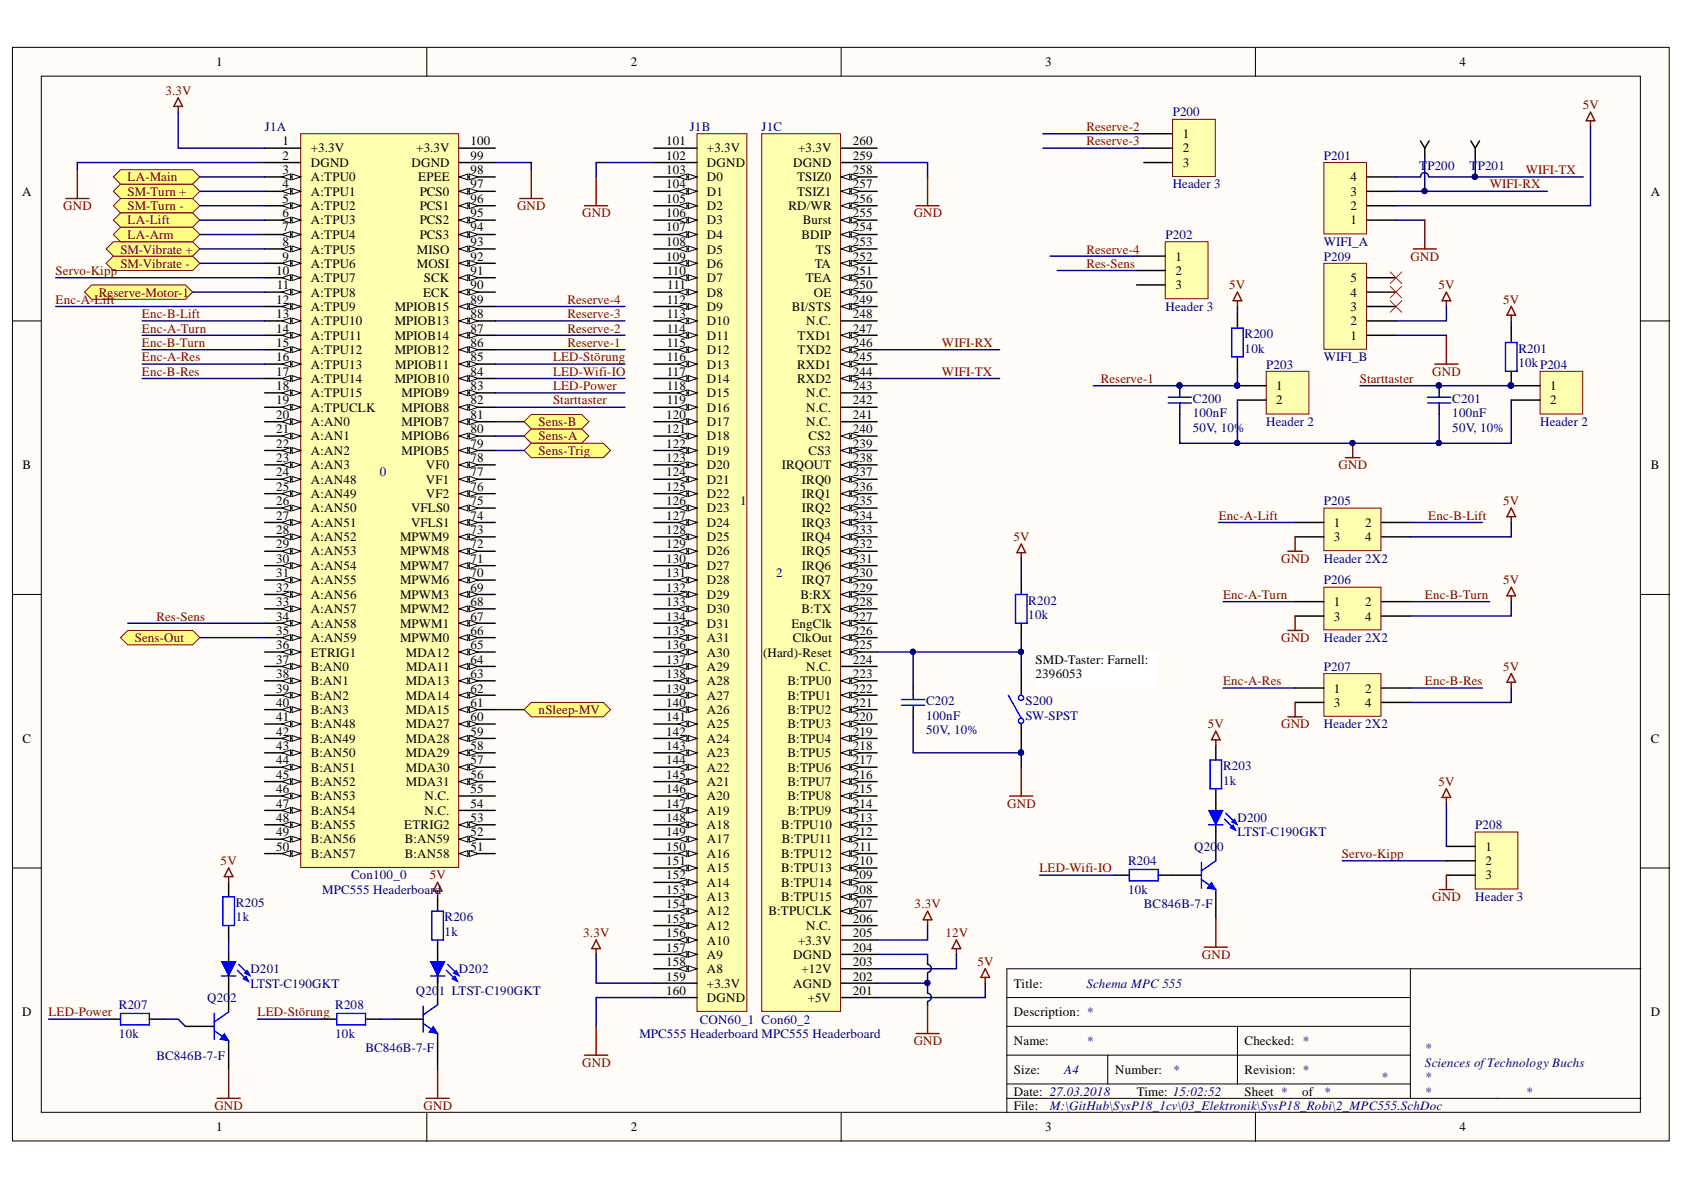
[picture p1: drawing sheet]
<svg xmlns="http://www.w3.org/2000/svg" width="297mm" height="210mm" viewBox="0 0 297 210" stroke-linecap="round" stroke-linejoin="round" font-family="sans-serif">
<defs><g id="words">
<g font-size="2.3">
<text x="38.2" y="11.7">1</text>
<text x="111.2" y="11.7">2</text>
<text x="184.3" y="11.7">3</text>
<text x="257.4" y="11.7">4</text>
<text x="49.8" y="25.6">1</text>
<text x="49.8" y="28.2">2</text>
<text x="54.8" y="26.9">+3.3V</text>
<text x="54.8" y="29.4">DGND</text>
<text x="72.6" y="29.4">DGND</text>
<text x="73.4" y="26.9">+3.3V</text>
<text x="83" y="28.2">99</text>
<text x="83" y="25.6">100</text>
<text x="117.5" y="25.6">101</text>
<text x="117.5" y="28.2">102</text>
<text x="124.7" y="26.9">+3.3V</text>
<text x="124.7" y="29.4">DGND</text>
<text x="139.9" y="29.4">DGND</text>
<text x="140.8" y="26.9">+3.3V</text>
<text x="150.4" y="28.2">259</text>
<text x="150.4" y="25.6">260</text>
<text x="208.6" y="24.3">1</text>
<text x="208.6" y="26.9">2</text>
<text x="208.6" y="29.4">3</text>
<text x="3.9" y="34.5">A</text>
<text x="49.8" y="30.7">3</text>
<text x="49.8" y="33.2">4</text>
<text x="49.8" y="35.8">5</text>
<text x="54.8" y="32">A:TPU0</text>
<text x="54.8" y="34.5">A:TPU1</text>
<text x="73.8" y="32">EPEE</text>
<text x="74" y="34.5">PCS0</text>
<text x="83" y="35.8">96</text>
<text x="83" y="33.2">97</text>
<text x="83" y="30.7">98</text>
<text x="117.5" y="30.7">103</text>
<text x="117.5" y="33.2">104</text>
<text x="117.5" y="35.8">105</text>
<text x="124.7" y="32">D0</text>
<text x="124.7" y="34.5">D1</text>
<text x="140.6" y="34.5">TSIZ1</text>
<text x="140.6" y="32">TSIZ0</text>
<text x="150.4" y="35.8">256</text>
<text x="150.4" y="33.2">257</text>
<text x="150.4" y="30.7">258</text>
<text x="238.2" y="34.5">3</text>
<text x="238.2" y="32">4</text>
<text x="291.2" y="34.5">A</text>
<text x="49.8" y="38.3">6</text>
<text x="49.8" y="40.8">7</text>
<text x="54.8" y="37">A:TPU2</text>
<text x="54.8" y="39.6">A:TPU3</text>
<text x="74" y="39.6">PCS2</text>
<text x="74" y="37">PCS1</text>
<text x="83" y="40.8">94</text>
<text x="83" y="38.3">95</text>
<text x="117.5" y="38.3">106</text>
<text x="117.5" y="40.8">107</text>
<text x="124.7" y="37">D2</text>
<text x="124.7" y="39.6">D3</text>
<text x="139.1" y="37">RD/WR</text>
<text x="141.6" y="39.6">Burst</text>
<text x="150.4" y="40.8">254</text>
<text x="150.4" y="38.3">255</text>
<text x="238.2" y="39.6">1</text>
<text x="238.2" y="37">2</text>
<text x="49.8" y="43.5">8</text>
<text x="49.8" y="46">9</text>
<text x="54.8" y="42.1">A:TPU4</text>
<text x="54.8" y="44.7">A:TPU5</text>
<text x="54.8" y="47.3">A:TPU6</text>
<text x="73.5" y="47.3">MOSI</text>
<text x="73.5" y="44.7">MISO</text>
<text x="74" y="42.1">PCS3</text>
<text x="83" y="46">92</text>
<text x="83" y="43.5">93</text>
<text x="117.5" y="43.5">108</text>
<text x="117.5" y="46">109</text>
<text x="124.7" y="42.1">D4</text>
<text x="124.7" y="44.7">D5</text>
<text x="124.7" y="47.3">D6</text>
<text x="141.4" y="42.1">BDIP</text>
<text x="143.7" y="47.3">TA</text>
<text x="143.9" y="44.7">TS</text>
<text x="150.4" y="46">252</text>
<text x="150.4" y="43.5">253</text>
<text x="207.4" y="46">1</text>
<text x="48.7" y="48.5">10</text>
<text x="48.7" y="53.6">12</text>
<text x="48.8" y="51.1">11</text>
<text x="54.8" y="49.8">A:TPU7</text>
<text x="54.8" y="52.3">A:TPU8</text>
<text x="74.6" y="52.3">ECK</text>
<text x="74.8" y="49.8">SCK</text>
<text x="83" y="53.6">89</text>
<text x="83" y="51.1">90</text>
<text x="83" y="48.5">91</text>
<text x="117.6" y="48.5">110</text>
<text x="117.6" y="53.6">112</text>
<text x="117.7" y="51.1">111</text>
<text x="124.7" y="49.8">D7</text>
<text x="124.7" y="52.3">D8</text>
<text x="142.1" y="49.8">TEA</text>
<text x="143.6" y="52.3">OE</text>
<text x="150.4" y="53.6">249</text>
<text x="150.4" y="51.1">250</text>
<text x="150.4" y="48.5">251</text>
<text x="207.4" y="48.5">2</text>
<text x="207.4" y="51.1">3</text>
<text x="238.2" y="52.3">4</text>
<text x="238.2" y="49.8">5</text>
<text x="48.7" y="56.1">13</text>
<text x="48.7" y="58.7">14</text>
<text x="54.8" y="54.9">A:TPU9</text>
<text x="54.8" y="57.4">A:TPU10</text>
<text x="54.8" y="59.9">A:TPU11</text>
<text x="69.6" y="59.9">MPIOB14</text>
<text x="69.6" y="57.4">MPIOB13</text>
<text x="69.6" y="54.9">MPIOB15</text>
<text x="83" y="58.7">87</text>
<text x="83" y="56.1">88</text>
<text x="117.6" y="56.1">113</text>
<text x="117.6" y="58.7">114</text>
<text x="124.7" y="54.9">D9</text>
<text x="124.7" y="57.4">D10</text>
<text x="124.7" y="59.9">D11</text>
<text x="139.7" y="54.9">BI/STS</text>
<text x="140.7" y="59.9">TXD1</text>
<text x="142.2" y="57.4">N.C.</text>
<text x="150.4" y="58.7">247</text>
<text x="150.4" y="56.1">248</text>
<text x="238.2" y="59.9">1</text>
<text x="238.2" y="57.4">2</text>
<text x="238.2" y="54.9">3</text>
<text x="48.7" y="61.2">15</text>
<text x="48.7" y="63.7">16</text>
<text x="54.8" y="62.5">A:TPU12</text>
<text x="54.8" y="65">A:TPU13</text>
<text x="69.6" y="62.5">MPIOB12</text>
<text x="69.7" y="65">MPIOB11</text>
<text x="83" y="63.7">85</text>
<text x="83" y="61.2">86</text>
<text x="117.6" y="61.2">115</text>
<text x="117.6" y="63.7">116</text>
<text x="124.7" y="62.5">D12</text>
<text x="124.7" y="65">D13</text>
<text x="140.6" y="65">RXD1</text>
<text x="140.7" y="62.5">TXD2</text>
<text x="150.4" y="63.7">245</text>
<text x="150.4" y="61.2">246</text>
<text x="48.7" y="66.3">17</text>
<text x="48.7" y="68.8">18</text>
<text x="48.7" y="71.3">19</text>
<text x="54.8" y="67.5">A:TPU14</text>
<text x="54.8" y="70.1">A:TPU15</text>
<text x="69.6" y="67.5">MPIOB10</text>
<text x="70.8" y="70.1">MPIOB9</text>
<text x="83" y="71.3">82</text>
<text x="83" y="68.8">83</text>
<text x="83" y="66.3">84</text>
<text x="117.6" y="66.3">117</text>
<text x="117.6" y="68.8">118</text>
<text x="117.6" y="71.3">119</text>
<text x="124.7" y="67.5">D14</text>
<text x="124.7" y="70.1">D15</text>
<text x="140.6" y="67.5">RXD2</text>
<text x="142.2" y="70.1">N.C.</text>
<text x="150.4" y="71.3">242</text>
<text x="150.4" y="68.8">243</text>
<text x="150.4" y="66.3">244</text>
<text x="225.1" y="68.8">1</text>
<text x="225.1" y="71.3">2</text>
<text x="273.4" y="68.8">1</text>
<text x="273.4" y="71.3">2</text>
<text x="48.7" y="73.9">20</text>
<text x="48.7" y="76.4">21</text>
<text x="54.8" y="72.6">A:TPUCLK</text>
<text x="54.8" y="75.2">A:AN0</text>
<text x="54.8" y="77.7">A:AN1</text>
<text x="70.8" y="77.7">MPIOB6</text>
<text x="70.8" y="75.2">MPIOB7</text>
<text x="70.8" y="72.6">MPIOB8</text>
<text x="83" y="76.4">80</text>
<text x="83" y="73.9">81</text>
<text x="117.5" y="73.9">120</text>
<text x="117.5" y="76.4">121</text>
<text x="124.7" y="72.6">D16</text>
<text x="124.7" y="75.2">D17</text>
<text x="124.7" y="77.7">D18</text>
<text x="142.2" y="75.2">N.C.</text>
<text x="142.2" y="72.6">N.C.</text>
<text x="142.6" y="77.7">CS2</text>
<text x="150.4" y="76.4">240</text>
<text x="150.4" y="73.9">241</text>
<text x="4" y="82.8">B</text>
<text x="48.7" y="79">22</text>
<text x="48.7" y="81.5">23</text>
<text x="54.8" y="80.2">A:AN2</text>
<text x="54.8" y="82.8">A:AN3</text>
<text x="70.8" y="80.2">MPIOB5</text>
<text x="75.1" y="82.8">VF0</text>
<text x="83" y="81.5">78</text>
<text x="83" y="79">79</text>
<text x="117.5" y="79">122</text>
<text x="117.5" y="81.5">123</text>
<text x="124.7" y="80.2">D19</text>
<text x="124.7" y="82.8">D20</text>
<text x="137.9" y="82.8">IRQOUT</text>
<text x="142.6" y="80.2">CS3</text>
<text x="150.4" y="81.5">238</text>
<text x="150.4" y="79">239</text>
<text x="291.2" y="82.8">B</text>
<text x="48.7" y="84">24</text>
<text x="48.7" y="86.6">25</text>
<text x="48.7" y="89.1">26</text>
<text x="54.8" y="85.3">A:AN48</text>
<text x="54.8" y="87.8">A:AN49</text>
<text x="75.1" y="87.8">VF2</text>
<text x="75.1" y="85.3">VF1</text>
<text x="83" y="89.1">75</text>
<text x="83" y="86.6">76</text>
<text x="83" y="84">77</text>
<text x="117.5" y="84">124</text>
<text x="117.5" y="86.6">125</text>
<text x="117.5" y="89.1">126</text>
<text x="124.7" y="85.3">D21</text>
<text x="124.7" y="87.8">D22</text>
<text x="141.5" y="87.8">IRQ1</text>
<text x="141.5" y="85.3">IRQ0</text>
<text x="150.4" y="89.1">235</text>
<text x="150.4" y="86.6">236</text>
<text x="150.4" y="84">237</text>
<text x="48.7" y="91.6">27</text>
<text x="48.7" y="94.2">28</text>
<text x="54.8" y="90.4">A:AN50</text>
<text x="54.8" y="92.9">A:AN51</text>
<text x="54.8" y="95.4">A:AN52</text>
<text x="70.6" y="95.4">MPWM9</text>
<text x="72.5" y="92.9">VFLS1</text>
<text x="72.5" y="90.4">VFLS0</text>
<text x="83" y="94.2">73</text>
<text x="83" y="91.6">74</text>
<text x="117.5" y="91.6">127</text>
<text x="117.5" y="94.2">128</text>
<text x="124.7" y="90.4">D23</text>
<text x="124.7" y="92.9">D24</text>
<text x="124.7" y="95.4">D25</text>
<text x="141.5" y="95.4">IRQ4</text>
<text x="141.5" y="92.9">IRQ3</text>
<text x="141.5" y="90.4">IRQ2</text>
<text x="150.4" y="94.2">233</text>
<text x="150.4" y="91.6">234</text>
<text x="235.3" y="92.9">1</text>
<text x="235.3" y="95.4">3</text>
<text x="240.8" y="92.9">2</text>
<text x="240.8" y="95.4">4</text>
<text x="48.7" y="96.7">29</text>
<text x="48.7" y="99.2">30</text>
<text x="48.7" y="101.8">31</text>
<text x="54.8" y="98">A:AN53</text>
<text x="54.8" y="100.5">A:AN54</text>
<text x="70.6" y="100.5">MPWM7</text>
<text x="70.6" y="98">MPWM8</text>
<text x="83" y="101.8">70</text>
<text x="83" y="99.2">71</text>
<text x="83" y="96.7">72</text>
<text x="117.5" y="96.7">129</text>
<text x="117.5" y="99.2">130</text>
<text x="117.5" y="101.8">131</text>
<text x="124.7" y="98">D26</text>
<text x="124.7" y="100.5">D27</text>
<text x="141.5" y="100.5">IRQ6</text>
<text x="141.5" y="98">IRQ5</text>
<text x="150.4" y="101.8">230</text>
<text x="150.4" y="99.2">231</text>
<text x="150.4" y="96.7">232</text>
<text x="48.7" y="104.4">32</text>
<text x="48.7" y="106.9">33</text>
<text x="54.8" y="103">A:AN55</text>
<text x="54.8" y="105.7">A:AN56</text>
<text x="70.6" y="105.7">MPWM3</text>
<text x="70.6" y="103">MPWM6</text>
<text x="83" y="106.9">68</text>
<text x="83" y="104.4">69</text>
<text x="117.5" y="104.4">132</text>
<text x="117.5" y="106.9">133</text>
<text x="124.7" y="103">D28</text>
<text x="124.7" y="105.7">D29</text>
<text x="141.2" y="105.7">B:RX</text>
<text x="141.5" y="103">IRQ7</text>
<text x="150.4" y="106.9">228</text>
<text x="150.4" y="104.4">229</text>
<text x="235.3" y="106.9">1</text>
<text x="240.8" y="106.9">2</text>
<text x="48.7" y="109.5">34</text>
<text x="48.7" y="112">35</text>
<text x="54.8" y="108.2">A:AN57</text>
<text x="54.8" y="110.7">A:AN58</text>
<text x="54.8" y="113.3">A:AN59</text>
<text x="70.6" y="113.3">MPWM0</text>
<text x="70.6" y="110.7">MPWM1</text>
<text x="70.6" y="108.2">MPWM2</text>
<text x="83" y="112">66</text>
<text x="83" y="109.5">67</text>
<text x="117.5" y="109.5">134</text>
<text x="117.5" y="112">135</text>
<text x="124.7" y="108.2">D30</text>
<text x="124.7" y="110.7">D31</text>
<text x="124.7" y="113.3">A31</text>
<text x="139.6" y="110.7">EngClk</text>
<text x="139.8" y="113.3">ClkOut</text>
<text x="141.4" y="108.2">B:TX</text>
<text x="150.4" y="112">226</text>
<text x="150.4" y="109.5">227</text>
<text x="235.3" y="109.5">3</text>
<text x="240.8" y="109.5">4</text>
<text x="48.7" y="114.5">36</text>
<text x="48.7" y="117.1">37</text>
<text x="48.7" y="119.6">38</text>
<text x="54.8" y="115.8">ETRIG1</text>
<text x="54.8" y="118.3">B:AN0</text>
<text x="71.6" y="115.8">MDA12</text>
<text x="71.7" y="118.3">MDA11</text>
<text x="83" y="119.6">63</text>
<text x="83" y="117.1">64</text>
<text x="83" y="114.5">65</text>
<text x="117.5" y="114.5">136</text>
<text x="117.5" y="117.1">137</text>
<text x="117.5" y="119.6">138</text>
<text x="124.7" y="115.8">A30</text>
<text x="124.7" y="118.3">A29</text>
<text x="134.6" y="115.8">(Hard)-Reset</text>
<text x="142.2" y="118.3">N.C.</text>
<text x="150.4" y="119.6">223</text>
<text x="150.4" y="117.1">224</text>
<text x="150.4" y="114.5">225</text>
<text x="182.7" y="117.1">SMD-Taster: Farnell:</text>
<text x="182.7" y="119.6">2396053</text>
<text x="48.7" y="122.1">39</text>
<text x="48.7" y="124.7">40</text>
<text x="54.8" y="120.9">B:AN1</text>
<text x="54.8" y="123.4">B:AN2</text>
<text x="54.8" y="126">B:AN3</text>
<text x="71.6" y="126">MDA15</text>
<text x="71.6" y="123.4">MDA14</text>
<text x="71.6" y="120.9">MDA13</text>
<text x="83" y="124.7">61</text>
<text x="83" y="122.1">62</text>
<text x="117.5" y="122.1">139</text>
<text x="117.5" y="124.7">140</text>
<text x="124.7" y="120.9">A28</text>
<text x="124.7" y="123.4">A27</text>
<text x="124.7" y="126">A26</text>
<text x="138.9" y="126">B:TPU2</text>
<text x="138.9" y="123.4">B:TPU1</text>
<text x="138.9" y="120.9">B:TPU0</text>
<text x="150.4" y="124.7">221</text>
<text x="150.4" y="122.1">222</text>
<text x="235.3" y="122.1">1</text>
<text x="235.3" y="124.7">3</text>
<text x="240.8" y="122.1">2</text>
<text x="240.8" y="124.7">4</text>
<text x="4" y="131">C</text>
<text x="48.7" y="127.2">41</text>
<text x="48.7" y="129.8">42</text>
<text x="54.8" y="128.5">B:AN48</text>
<text x="54.8" y="131">B:AN49</text>
<text x="71.6" y="131">MDA28</text>
<text x="71.6" y="128.5">MDA27</text>
<text x="83" y="129.8">59</text>
<text x="83" y="127.2">60</text>
<text x="117.5" y="127.2">141</text>
<text x="117.5" y="129.8">142</text>
<text x="124.7" y="128.5">A25</text>
<text x="124.7" y="131">A24</text>
<text x="138.9" y="131">B:TPU4</text>
<text x="138.9" y="128.5">B:TPU3</text>
<text x="150.4" y="129.8">219</text>
<text x="150.4" y="127.2">220</text>
<text x="291.2" y="131">C</text>
<text x="48.7" y="132.3">43</text>
<text x="48.7" y="134.8">44</text>
<text x="48.7" y="137.4">45</text>
<text x="54.8" y="133.6">B:AN50</text>
<text x="54.8" y="136.1">B:AN51</text>
<text x="71.6" y="136.1">MDA30</text>
<text x="71.6" y="133.6">MDA29</text>
<text x="83" y="137.4">56</text>
<text x="83" y="134.8">57</text>
<text x="83" y="132.3">58</text>
<text x="117.5" y="132.3">143</text>
<text x="117.5" y="134.8">144</text>
<text x="117.5" y="137.4">145</text>
<text x="124.7" y="133.6">A23</text>
<text x="124.7" y="136.1">A22</text>
<text x="138.9" y="136.1">B:TPU6</text>
<text x="138.9" y="133.6">B:TPU5</text>
<text x="150.4" y="137.4">216</text>
<text x="150.4" y="134.8">217</text>
<text x="150.4" y="132.3">218</text>
<text x="48.7" y="139.9">46</text>
<text x="48.7" y="142.4">47</text>
<text x="54.8" y="138.6">B:AN52</text>
<text x="54.8" y="141.2">B:AN53</text>
<text x="54.8" y="143.7">B:AN54</text>
<text x="71.6" y="138.6">MDA31</text>
<text x="74.9" y="143.7">N.C.</text>
<text x="74.9" y="141.2">N.C.</text>
<text x="83" y="142.4">54</text>
<text x="83" y="139.9">55</text>
<text x="117.5" y="139.9">146</text>
<text x="117.5" y="142.4">147</text>
<text x="124.7" y="138.6">A21</text>
<text x="124.7" y="141.2">A20</text>
<text x="124.7" y="143.7">A19</text>
<text x="138.9" y="143.7">B:TPU9</text>
<text x="138.9" y="141.2">B:TPU8</text>
<text x="138.9" y="138.6">B:TPU7</text>
<text x="150.4" y="142.4">214</text>
<text x="150.4" y="139.9">215</text>
<text x="48.7" y="145">48</text>
<text x="48.7" y="147.5">49</text>
<text x="54.8" y="146.2">B:AN55</text>
<text x="54.8" y="148.8">B:AN56</text>
<text x="71.3" y="146.2">ETRIG2</text>
<text x="71.4" y="148.8">B:AN59</text>
<text x="83" y="147.5">52</text>
<text x="83" y="145">53</text>
<text x="117.5" y="145">148</text>
<text x="117.5" y="147.5">149</text>
<text x="124.7" y="146.2">A18</text>
<text x="124.7" y="148.8">A17</text>
<text x="137.8" y="146.2">B:TPU10</text>
<text x="137.9" y="148.8">B:TPU11</text>
<text x="150.4" y="147.5">212</text>
<text x="150.4" y="145">213</text>
<text x="48.7" y="150">50</text>
<text x="54.8" y="151.3">B:AN57</text>
<text x="71.4" y="151.3">B:AN58</text>
<text x="83" y="150">51</text>
<text x="117.5" y="150">150</text>
<text x="117.5" y="152.6">151</text>
<text x="117.5" y="155.1">152</text>
<text x="124.7" y="151.3">A16</text>
<text x="124.7" y="153.8">A15</text>
<text x="137.8" y="153.8">B:TPU13</text>
<text x="137.8" y="151.3">B:TPU12</text>
<text x="150.4" y="155.1">209</text>
<text x="150.4" y="152.6">210</text>
<text x="150.4" y="150">211</text>
<text x="262" y="150">1</text>
<text x="262" y="152.6">2</text>
<text x="262" y="155.1">3</text>
<text x="117.5" y="157.7">153</text>
<text x="117.5" y="160.2">154</text>
<text x="124.7" y="156.4">A14</text>
<text x="124.7" y="158.9">A13</text>
<text x="124.7" y="161.5">A12</text>
<text x="135.5" y="161.5">B:TPUCLK</text>
<text x="137.8" y="158.9">B:TPU15</text>
<text x="137.8" y="156.4">B:TPU14</text>
<text x="150.4" y="160.2">207</text>
<text x="150.4" y="157.7">208</text>
<text x="117.5" y="162.7">155</text>
<text x="117.5" y="165.3">156</text>
<text x="117.5" y="167.9">157</text>
<text x="124.7" y="164.1">A12</text>
<text x="124.7" y="166.6">A10</text>
<text x="140.8" y="166.6">+3.3V</text>
<text x="142.2" y="164.1">N.C.</text>
<text x="150.4" y="167.9">204</text>
<text x="150.4" y="165.3">205</text>
<text x="150.4" y="162.7">206</text>
<text x="117.5" y="170.4">158</text>
<text x="117.5" y="173">159</text>
<text x="124.7" y="169.1">A9</text>
<text x="124.7" y="171.7">A8</text>
<text x="139.9" y="169.1">DGND</text>
<text x="141.4" y="171.7">+12V</text>
<text x="150.4" y="173">202</text>
<text x="150.4" y="170.4">203</text>
<text x="3.9" y="179.3">D</text>
<text x="117.5" y="175.5">160</text>
<text x="124.7" y="176.8">DGND</text>
<text x="124.7" y="174.2">+3.3V</text>
<text x="139.9" y="174.2">AGND</text>
<text x="142.5" y="176.8">+5V</text>
<text x="150.4" y="175.5">201</text>
<text x="178.8" y="174.2">Title:</text>
<text x="178.8" y="179.3">Description: *</text>
<text x="291.2" y="179.3">D</text>
<text x="178.8" y="184.4">Name:</text>
<text x="219.5" y="184.4">Checked: *</text>
<text x="178.8" y="189.4">Size:</text>
<text x="196.7" y="189.4">Number:</text>
<text x="219.5" y="189.4">Revision: *</text>
<text x="178.8" y="193.2">Date: 27.03.2018</text>
<text x="178.8" y="195.8">File:</text>
<text x="200.5" y="193.2">Time: 15:02:52</text>
<text x="219.5" y="193.2">Sheet *</text>
<text x="229.7" y="193.2">of</text>
<text x="38.2" y="199.6">1</text>
<text x="111.2" y="199.6">2</text>
<text x="184.3" y="199.6">3</text>
<text x="257.4" y="199.6">4</text>
</g>
<g font-size="2.3" fill="#800000">
<text x="29.2" y="16.7">3.3V</text>
<text x="191.6" y="23.1">Reserve-2</text>
<text x="279.2" y="19.3">5V</text>
<text x="191.6" y="25.6">Reserve-3</text>
<text x="22.5" y="34.5">SM-Turn +</text>
<text x="22.5" y="32">LA-Main</text>
<text x="262.8" y="33.2">WIFI-RX</text>
<text x="269.1" y="30.7">WIFI-TX</text>
<text x="11.2" y="37">GND</text>
<text x="22.5" y="37">SM-Turn -</text>
<text x="22.5" y="39.6">LA-Lift</text>
<text x="91.2" y="37">GND</text>
<text x="102.7" y="38.3">GND</text>
<text x="161.2" y="38.3">GND</text>
<text x="21.2" y="47.3">SM-Vibrate -</text>
<text x="21.2" y="44.7">SM-Vibrate +</text>
<text x="22.5" y="42.1">LA-Arm</text>
<text x="191.6" y="44.7">Reserve-4</text>
<text x="191.6" y="47.3">Res-Sens</text>
<text x="248.8" y="46">GND</text>
<text x="9.8" y="53.6">Enc-A-Lift</text>
<text x="9.8" y="48.5">Servo-Kipp</text>
<text x="17.4" y="52.3">Reserve-Motor-1</text>
<text x="100.1" y="53.6">Reserve-4</text>
<text x="216.8" y="51.1">5V</text>
<text x="253.7" y="51.1">5V</text>
<text x="265.1" y="53.6">5V</text>
<text x="25" y="58.7">Enc-A-Turn</text>
<text x="25" y="56.1">Enc-B-Lift</text>
<text x="100.1" y="58.7">Reserve-2</text>
<text x="100.1" y="56.1">Reserve-3</text>
<text x="25" y="61.2">Enc-B-Turn</text>
<text x="25" y="63.7">Enc-A-Res</text>
<text x="97.5" y="63.7">LED-Störung</text>
<text x="100.1" y="61.2">Reserve-1</text>
<text x="166.2" y="61.2">WIFI-RX</text>
<text x="25" y="66.3">Enc-B-Res</text>
<text x="97.5" y="71.3">Starttaster</text>
<text x="97.5" y="68.8">LED-Power</text>
<text x="97.5" y="66.3">LED-Wifi-IO</text>
<text x="166.2" y="66.3">WIFI-TX</text>
<text x="194.2" y="67.5">Reserve-1</text>
<text x="239.8" y="67.5">Starttaster</text>
<text x="252.6" y="66.3">GND</text>
<text x="95" y="77.7">Sens-A</text>
<text x="95" y="75.2">Sens-B</text>
<text x="95" y="80.2">Sens-Trig</text>
<text x="236.1" y="82.8">GND</text>
<text x="265.1" y="89.1">5V</text>
<text x="178.8" y="95.4">5V</text>
<text x="215" y="91.6">Enc-A-Lift</text>
<text x="251.9" y="91.6">Enc-B-Lift</text>
<text x="226" y="99.2">GND</text>
<text x="215.7" y="105.7">Enc-A-Turn</text>
<text x="251.3" y="105.7">Enc-B-Turn</text>
<text x="265.1" y="103">5V</text>
<text x="23.8" y="113.3">Sens-Out</text>
<text x="27.6" y="109.5">Res-Sens</text>
<text x="226" y="113.3">GND</text>
<text x="265.1" y="118.3">5V</text>
<text x="95" y="126">nSleep-MV</text>
<text x="215.7" y="120.9">Enc-A-Res</text>
<text x="251.3" y="120.9">Enc-B-Res</text>
<text x="213" y="128.5">5V</text>
<text x="226" y="128.5">GND</text>
<text x="177.7" y="142.4">GND</text>
<text x="253.7" y="138.6">5V</text>
<text x="38.9" y="152.6">5V</text>
<text x="75.8" y="155.1">5V</text>
<text x="183.3" y="153.8">LED-Wifi-IO</text>
<text x="236.7" y="151.3">Servo-Kipp</text>
<text x="161.3" y="160.2">3.3V</text>
<text x="252.6" y="158.9">GND</text>
<text x="102.9" y="165.3">3.3V</text>
<text x="166.7" y="165.3">12V</text>
<text x="172.4" y="170.4">5V</text>
<text x="212" y="169.1">GND</text>
<text x="8.5" y="179.3">LED-Power</text>
<text x="45.4" y="179.3">LED-Störung</text>
<text x="161.2" y="184.4">GND</text>
<text x="102.7" y="188.2">GND</text>
<text x="37.8" y="195.8">GND</text>
<text x="74.7" y="195.8">GND</text>
</g>
<g font-size="2.3" fill="#000080">
<text x="46.7" y="23.1">J1A</text>
<text x="121.7" y="23.1">J1B</text>
<text x="134.3" y="23.1">J1C</text>
<text x="206.8" y="20.5">P200</text>
<text x="233.5" y="28.2">P201</text>
<text x="250.3" y="29.9">T</text>
<text x="251.8" y="29.9">P200</text>
<text x="259.2" y="29.9">T</text>
<text x="260.7" y="29.9">P201</text>
<text x="206.8" y="33.2">Header 3</text>
<text x="205.6" y="42.1">P202</text>
<text x="233.5" y="43.5">WIFI_A</text>
<text x="233.5" y="46">P209</text>
<text x="205.6" y="54.9">Header 3</text>
<text x="219.5" y="59.7">R200</text>
<text x="219.5" y="62.2">10k</text>
<text x="223.3" y="65">P203</text>
<text x="233.5" y="63.7">WIFI_B</text>
<text x="267.8" y="62.2">R201</text>
<text x="267.8" y="64.8">10kP204</text>
<text x="210.4" y="71.1">C200</text>
<text x="256.2" y="71.1">C201</text>
<text x="210.4" y="76.2">50V, 10%</text>
<text x="210.4" y="73.6">100nF</text>
<text x="223.3" y="75.2">Header 2</text>
<text x="256.2" y="76.2">50V, 10%</text>
<text x="256.2" y="73.6">100nF</text>
<text x="271.7" y="75.2">Header 2</text>
<text x="67" y="84">0</text>
<text x="130.5" y="89.1">1</text>
<text x="233.5" y="89.1">P205</text>
<text x="136.9" y="101.8">2</text>
<text x="233.5" y="99.2">Header 2X2</text>
<text x="181.4" y="106.7">R202</text>
<text x="233.5" y="103">P206</text>
<text x="181.4" y="109.2">10k</text>
<text x="233.5" y="113.3">Header 2X2</text>
<text x="233.5" y="118.3">P207</text>
<text x="163.4" y="124.4">C202</text>
<text x="180.9" y="124.4">S200</text>
<text x="163.4" y="129.5">50V, 10%</text>
<text x="163.4" y="127">100nF</text>
<text x="180.9" y="127">SW-SPST</text>
<text x="233.5" y="128.5">Header 2X2</text>
<text x="215.7" y="135.8">R203</text>
<text x="215.7" y="138.4">1k</text>
<text x="218.3" y="145">D200</text>
<text x="218.3" y="147.5">LTST-C190GKT</text>
<text x="260.2" y="146.2">P208</text>
<text x="61.9" y="155.1">Con100_0</text>
<text x="199" y="152.6">R204</text>
<text x="210.7" y="150">Q20</text>
<text x="214.7" y="150">0</text>
<text x="41.6" y="159.9">R205</text>
<text x="56.9" y="157.7">MPC555 Headerboard</text>
<text x="199" y="157.7">10k</text>
<text x="201.8" y="160.2">BC846B-7-F</text>
<text x="260.2" y="158.9">Header 3</text>
<text x="41.6" y="162.5">1k</text>
<text x="78.4" y="162.5">R206</text>
<text x="78.4" y="165.1">1k</text>
<text x="44.2" y="171.7">D201</text>
<text x="81" y="171.7">D202</text>
<text x="21" y="178">R207</text>
<text x="36.5" y="176.8">Q20</text>
<text x="40.6" y="176.8">2</text>
<text x="44.2" y="174.2">LTST-C190GKT</text>
<text x="59.1" y="178">R208</text>
<text x="73.3" y="175.5">Q20</text>
<text x="77.4" y="175.5">1 LTST-C190GKT</text>
<text x="191.6" y="174.2">Schema MPC 555</text>
<text x="21" y="183.1">10k</text>
<text x="59.1" y="183.1">10k</text>
<text x="64.5" y="185.6">BC846B-7-F</text>
<text x="112.8" y="183.1">MPC555 Headerboard MPC555 Headerboard</text>
<text x="123.4" y="180.6">CON60_1 Con60_2</text>
<text x="191.6" y="184.4">*</text>
<text x="251.3" y="185.6">*</text>
<text x="27.6" y="186.9">BC846B-7-F</text>
<text x="187.7" y="189.4">A4</text>
<text x="206.8" y="189.4">*</text>
<text x="243.6" y="190.7">*</text>
<text x="251.3" y="190.7">*</text>
<text x="251.3" y="188.2">Sciences ofTechnology Buchs</text>
<text x="185.2" y="195.8">M:\GitHub\SysP18_1cv\03_Elektronik\SysP18_Robi\2_MPC555.SchDoc</text>
<text x="233.5" y="193.2">*</text>
<text x="251.3" y="193.2">*</text>
<text x="269.1" y="193.2">*</text>
</g>
</g></defs>
<g fill="#fffcf8" stroke="#000" stroke-width=".18">
<path d="M2.2 8.4h292.2v192.9h-292.2z"/>
<path d="M7.3 13.4h282v182.8h-282z"/>
</g>
<g fill="none" stroke="#000" stroke-width=".18">
<path d="M75.3 8.4v5M148.4 8.4v5M221.4 8.4v5M2.2 56.6h5.1M289.4 56.6h5.1M2.2 104.9h5.1M289.4 104.9h5.1M2.2 153.1h5.1M289.4 153.1h5.1M177.6 176h71.2M248.8 170.9v22.8M289.4 170.9h-111.8v25.4"/>
<path d="M75.3 196.3v5.1M148.4 196.3v5.1M177.6 186.1h71.2M177.6 193.7h111.8M177.6 191.2h71.2M177.6 181h71.2M195.4 186.1v5.1M218.3 181v10.2M221.4 196.3v5.1"/>
</g>
<g fill="none" stroke="#800000" stroke-width=".25">
<path d="M31.4 17.2l.8 1.6h-1.5zM31.4 18.8v1M91.7 35h4M93.7 29.9v5.1M103.1 36.3h4.1M105.2 31.2v5.1M161.6 36.3h4M163.6 31.2v5.1M163.6 162.2v1.1M163.6 177.2v5.1M163.6 160.7l.8 1.5h-1.5zM168.7 165.8l.8 1.5h-1.6z"/>
<path d="M168.7 167.3v1M173.8 170.9l.7 1.5h-1.5zM173.8 172.4v1M103.1 186.1h4.1M105.2 181v5.1M161.6 182.3h4"/>
</g>
<g fill="#ffff80" stroke="#800000" stroke-width=".18">
<path d="M20 33.7l1.3-1.2h12.7l1.2 1.2-1.2 1.3h-12.7z" fill-rule="evenodd"/>
<path d="M20 31.2l1.3-1.3h12.7l1.2 1.3-1.2 1.3h-12.7z" fill-rule="evenodd"/>
<path d="M92.4 76.9l1.3-1.3h8.9l1.3 1.3-1.3 1.3h-8.9z" fill-rule="evenodd"/>
<path d="M92.4 79.5l1.3-1.3h12.7l1.3 1.3-1.3 1.2h-12.7z" fill-rule="evenodd"/>
<path d="M92.4 74.4l1.3-1.3h8.9l1.3 1.3-1.3 1.2h-8.9z" fill-rule="evenodd"/>
</g>
<path d="M180.1 96l.8 1.5h-1.5zM180.1 97.5v1M180.1 135.3v5.1M178.1 140.4h4.1" fill="none" stroke="#800000" stroke-width=".25"/>
<path d="M182.7 115h21.5v6.3h-21.5z" fill="#fff" stroke="#fff" stroke-width=".18"/>
<path d="M92.4 125.2l1.3-1.3h12.7l1.3 1.3-1.3 1.2h-12.7z" fill-rule="evenodd" fill="#ffff80" stroke="#800000" stroke-width=".18"/>
<path d="M11.6 35h4.1M13.6 29.9v5.1" fill="none" stroke="#800000" stroke-width=".25"/>
<g fill="#ffff80" stroke="#800000" stroke-width=".18">
<path d="M21.3 112.5l1.2-1.3h11.5l1.2 1.3-1.2 1.2h-11.5z" fill-rule="evenodd"/>
<path d="M14.9 51.5l1.3-1.2h16.5l1.3 1.2-1.3 1.3h-16.5z" fill-rule="evenodd"/>
</g>
<path d="M122.9 23.6h8.8v154.8h-8.8z" fill="#ffffb0" stroke="#800000" stroke-width=".18"/>
<path d="M115.3 26.1h7.6M115.3 28.7h7.6M115.3 31.2h7.6" fill="none" stroke="#000" stroke-width=".25"/>
<path d="M121.4 30.7l1.5 .5-1.5 .5z" fill="#fffcf8"/>
<path d="M121.4 30.7l1.5 .5-1.5 .5z" fill="none" stroke="#000" stroke-width=".18"/>
<path d="M119.6 31.2l1.6-.5v1z" fill="#fffcf8"/>
<path d="M119.6 31.2l1.6-.5v1z" fill="none" stroke="#000" stroke-width=".18"/>
<path d="M115.3 33.7h7.6" fill="none" stroke="#000" stroke-width=".25"/>
<path d="M121.4 33.2l1.5 .5-1.5 .6z" fill="#fffcf8"/>
<path d="M121.4 33.2l1.5 .5-1.5 .6z" fill="none" stroke="#000" stroke-width=".18"/>
<path d="M119.6 33.7l1.6-.5v1.1z" fill="#fffcf8"/>
<path d="M119.6 33.7l1.6-.5v1.1z" fill="none" stroke="#000" stroke-width=".18"/>
<path d="M115.3 36.3h7.6" fill="none" stroke="#000" stroke-width=".25"/>
<path d="M121.4 35.8l1.5 .5-1.5 .5z" fill="#fffcf8"/>
<path d="M121.4 35.8l1.5 .5-1.5 .5z" fill="none" stroke="#000" stroke-width=".18"/>
<path d="M119.6 36.3l1.6-.5v1z" fill="#fffcf8"/>
<path d="M119.6 36.3l1.6-.5v1z" fill="none" stroke="#000" stroke-width=".18"/>
<path d="M115.3 38.8h7.6" fill="none" stroke="#000" stroke-width=".25"/>
<path d="M121.4 38.3l1.5 .5-1.5 .5z" fill="#fffcf8"/>
<path d="M121.4 38.3l1.5 .5-1.5 .5z" fill="none" stroke="#000" stroke-width=".18"/>
<path d="M119.6 38.8l1.6-.5v1z" fill="#fffcf8"/>
<path d="M119.6 38.8l1.6-.5v1z" fill="none" stroke="#000" stroke-width=".18"/>
<path d="M115.3 41.4h7.6" fill="none" stroke="#000" stroke-width=".25"/>
<path d="M121.4 40.9l1.5 .5-1.5 .5z" fill="#fffcf8"/>
<path d="M121.4 40.9l1.5 .5-1.5 .5z" fill="none" stroke="#000" stroke-width=".18"/>
<path d="M119.6 41.4l1.6-.5v1z" fill="#fffcf8"/>
<path d="M119.6 41.4l1.6-.5v1z" fill="none" stroke="#000" stroke-width=".18"/>
<path d="M115.3 43.9h7.6" fill="none" stroke="#000" stroke-width=".25"/>
<path d="M121.4 43.4l1.5 .5-1.5 .5z" fill="#fffcf8"/>
<path d="M121.4 43.4l1.5 .5-1.5 .5z" fill="none" stroke="#000" stroke-width=".18"/>
<path d="M119.6 43.9l1.6-.5v1z" fill="#fffcf8"/>
<path d="M119.6 43.9l1.6-.5v1z" fill="none" stroke="#000" stroke-width=".18"/>
<path d="M115.3 46.4h7.6" fill="none" stroke="#000" stroke-width=".25"/>
<path d="M121.4 45.9l1.5 .5-1.5 .6z" fill="#fffcf8"/>
<path d="M121.4 45.9l1.5 .5-1.5 .6z" fill="none" stroke="#000" stroke-width=".18"/>
<path d="M119.6 46.4l1.6-.5v1.1z" fill="#fffcf8"/>
<path d="M119.6 46.4l1.6-.5v1.1z" fill="none" stroke="#000" stroke-width=".18"/>
<path d="M115.3 49h7.6" fill="none" stroke="#000" stroke-width=".25"/>
<path d="M121.4 48.5l1.5 .5-1.5 .5z" fill="#fffcf8"/>
<path d="M121.4 48.5l1.5 .5-1.5 .5z" fill="none" stroke="#000" stroke-width=".18"/>
<path d="M119.6 49l1.6-.5v1z" fill="#fffcf8"/>
<path d="M119.6 49l1.6-.5v1z" fill="none" stroke="#000" stroke-width=".18"/>
<path d="M115.3 51.5h7.6" fill="none" stroke="#000" stroke-width=".25"/>
<path d="M121.4 51l1.5 .5-1.5 .5z" fill="#fffcf8"/>
<path d="M121.4 51l1.5 .5-1.5 .5z" fill="none" stroke="#000" stroke-width=".18"/>
<path d="M119.6 51.5l1.6-.5v1z" fill="#fffcf8"/>
<path d="M119.6 51.5l1.6-.5v1z" fill="none" stroke="#000" stroke-width=".18"/>
<path d="M115.3 54.1h7.6" fill="none" stroke="#000" stroke-width=".25"/>
<path d="M121.4 53.6l1.5 .5-1.5 .5z" fill="#fffcf8"/>
<path d="M121.4 53.6l1.5 .5-1.5 .5z" fill="none" stroke="#000" stroke-width=".18"/>
<path d="M119.6 54.1l1.6-.5v1z" fill="#fffcf8"/>
<path d="M119.6 54.1l1.6-.5v1z" fill="none" stroke="#000" stroke-width=".18"/>
<path d="M115.3 56.6h7.6" fill="none" stroke="#000" stroke-width=".25"/>
<path d="M121.4 56.1l1.5 .5-1.5 .5z" fill="#fffcf8"/>
<path d="M121.4 56.1l1.5 .5-1.5 .5z" fill="none" stroke="#000" stroke-width=".18"/>
<path d="M119.6 56.6l1.6-.5v1z" fill="#fffcf8"/>
<path d="M119.6 56.6l1.6-.5v1z" fill="none" stroke="#000" stroke-width=".18"/>
<path d="M115.3 59.1h7.6" fill="none" stroke="#000" stroke-width=".25"/>
<path d="M121.4 58.6l1.5 .5-1.5 .6z" fill="#fffcf8"/>
<path d="M121.4 58.6l1.5 .5-1.5 .6z" fill="none" stroke="#000" stroke-width=".18"/>
<path d="M119.6 59.1l1.6-.5v1.1z" fill="#fffcf8"/>
<path d="M119.6 59.1l1.6-.5v1.1z" fill="none" stroke="#000" stroke-width=".18"/>
<path d="M115.3 61.7h7.6" fill="none" stroke="#000" stroke-width=".25"/>
<path d="M121.4 61.2l1.5 .5-1.5 .5z" fill="#fffcf8"/>
<path d="M121.4 61.2l1.5 .5-1.5 .5z" fill="none" stroke="#000" stroke-width=".18"/>
<path d="M119.6 61.7l1.6-.5v1z" fill="#fffcf8"/>
<path d="M119.6 61.7l1.6-.5v1z" fill="none" stroke="#000" stroke-width=".18"/>
<path d="M115.3 64.2h7.6" fill="none" stroke="#000" stroke-width=".25"/>
<path d="M121.4 63.7l1.5 .5-1.5 .5z" fill="#fffcf8"/>
<path d="M121.4 63.7l1.5 .5-1.5 .5z" fill="none" stroke="#000" stroke-width=".18"/>
<path d="M119.6 64.2l1.6-.5v1z" fill="#fffcf8"/>
<path d="M119.6 64.2l1.6-.5v1z" fill="none" stroke="#000" stroke-width=".18"/>
<path d="M115.3 66.8h7.6" fill="none" stroke="#000" stroke-width=".25"/>
<path d="M121.4 66.3l1.5 .5-1.5 .5z" fill="#fffcf8"/>
<path d="M121.4 66.3l1.5 .5-1.5 .5z" fill="none" stroke="#000" stroke-width=".18"/>
<path d="M119.6 66.8l1.6-.5v1z" fill="#fffcf8"/>
<path d="M119.6 66.8l1.6-.5v1z" fill="none" stroke="#000" stroke-width=".18"/>
<path d="M115.3 69.3h7.6" fill="none" stroke="#000" stroke-width=".25"/>
<path d="M121.4 68.8l1.5 .5-1.5 .5z" fill="#fffcf8"/>
<path d="M121.4 68.8l1.5 .5-1.5 .5z" fill="none" stroke="#000" stroke-width=".18"/>
<path d="M119.6 69.3l1.6-.5v1z" fill="#fffcf8"/>
<path d="M119.6 69.3l1.6-.5v1z" fill="none" stroke="#000" stroke-width=".18"/>
<path d="M115.3 71.8h7.6" fill="none" stroke="#000" stroke-width=".25"/>
<path d="M121.4 71.3l1.5 .5-1.5 .5z" fill="#fffcf8"/>
<path d="M121.4 71.3l1.5 .5-1.5 .5z" fill="none" stroke="#000" stroke-width=".18"/>
<path d="M119.6 71.8l1.6-.5v1z" fill="#fffcf8"/>
<path d="M119.6 71.8l1.6-.5v1z" fill="none" stroke="#000" stroke-width=".18"/>
<path d="M115.3 74.4h7.6" fill="none" stroke="#000" stroke-width=".25"/>
<path d="M121.4 73.9l1.5 .5-1.5 .5z" fill="#fffcf8"/>
<path d="M121.4 73.9l1.5 .5-1.5 .5z" fill="none" stroke="#000" stroke-width=".18"/>
<path d="M119.6 74.4l1.6-.5v1z" fill="#fffcf8"/>
<path d="M119.6 74.4l1.6-.5v1z" fill="none" stroke="#000" stroke-width=".18"/>
<path d="M115.3 76.9h7.6" fill="none" stroke="#000" stroke-width=".25"/>
<path d="M121.4 76.4l1.5 .5-1.5 .5z" fill="#fffcf8"/>
<path d="M121.4 76.4l1.5 .5-1.5 .5z" fill="none" stroke="#000" stroke-width=".18"/>
<path d="M119.6 76.9l1.6-.5v1z" fill="#fffcf8"/>
<path d="M119.6 76.9l1.6-.5v1z" fill="none" stroke="#000" stroke-width=".18"/>
<path d="M115.3 79.5h7.6" fill="none" stroke="#000" stroke-width=".25"/>
<path d="M121.4 79l1.5 .5-1.5 .5z" fill="#fffcf8"/>
<path d="M121.4 79l1.5 .5-1.5 .5z" fill="none" stroke="#000" stroke-width=".18"/>
<path d="M119.6 79.5l1.6-.5v1z" fill="#fffcf8"/>
<path d="M119.6 79.5l1.6-.5v1z" fill="none" stroke="#000" stroke-width=".18"/>
<path d="M115.3 82h7.6" fill="none" stroke="#000" stroke-width=".25"/>
<path d="M121.4 81.5l1.5 .5-1.5 .5z" fill="#fffcf8"/>
<path d="M121.4 81.5l1.5 .5-1.5 .5z" fill="none" stroke="#000" stroke-width=".18"/>
<path d="M119.6 82l1.6-.5v1z" fill="#fffcf8"/>
<path d="M119.6 82l1.6-.5v1z" fill="none" stroke="#000" stroke-width=".18"/>
<path d="M115.3 84.5h7.6" fill="none" stroke="#000" stroke-width=".25"/>
<path d="M121.4 84l1.5 .5-1.5 .5z" fill="#fffcf8"/>
<path d="M121.4 84l1.5 .5-1.5 .5z" fill="none" stroke="#000" stroke-width=".18"/>
<path d="M119.6 84.5l1.6-.5v1z" fill="#fffcf8"/>
<path d="M119.6 84.5l1.6-.5v1z" fill="none" stroke="#000" stroke-width=".18"/>
<path d="M115.3 87.1h7.6" fill="none" stroke="#000" stroke-width=".25"/>
<path d="M121.4 86.6l1.5 .5-1.5 .5z" fill="#fffcf8"/>
<path d="M121.4 86.6l1.5 .5-1.5 .5z" fill="none" stroke="#000" stroke-width=".18"/>
<path d="M119.6 87.1l1.6-.5v1z" fill="#fffcf8"/>
<path d="M119.6 87.1l1.6-.5v1z" fill="none" stroke="#000" stroke-width=".18"/>
<path d="M115.3 89.6h7.6" fill="none" stroke="#000" stroke-width=".25"/>
<path d="M121.4 89.1l1.5 .5-1.5 .5z" fill="#fffcf8"/>
<path d="M121.4 89.1l1.5 .5-1.5 .5z" fill="none" stroke="#000" stroke-width=".18"/>
<path d="M119.6 89.6l1.6-.5v1z" fill="#fffcf8"/>
<path d="M119.6 89.6l1.6-.5v1z" fill="none" stroke="#000" stroke-width=".18"/>
<path d="M115.3 92.2h7.6" fill="none" stroke="#000" stroke-width=".25"/>
<path d="M121.4 91.6l1.5 .6-1.5 .5z" fill="#fffcf8"/>
<path d="M121.4 91.6l1.5 .6-1.5 .5z" fill="none" stroke="#000" stroke-width=".18"/>
<path d="M119.6 92.2l1.6-.6v1.1z" fill="#fffcf8"/>
<path d="M119.6 92.2l1.6-.6v1.1z" fill="none" stroke="#000" stroke-width=".18"/>
<path d="M115.3 94.7h7.6" fill="none" stroke="#000" stroke-width=".25"/>
<path d="M121.4 94.2l1.5 .5-1.5 .5z" fill="#fffcf8"/>
<path d="M121.4 94.2l1.5 .5-1.5 .5z" fill="none" stroke="#000" stroke-width=".18"/>
<path d="M119.6 94.7l1.6-.5v1z" fill="#fffcf8"/>
<path d="M119.6 94.7l1.6-.5v1z" fill="none" stroke="#000" stroke-width=".18"/>
<path d="M115.3 97.2h7.6" fill="none" stroke="#000" stroke-width=".25"/>
<path d="M121.4 96.7l1.5 .5-1.5 .5z" fill="#fffcf8"/>
<path d="M121.4 96.7l1.5 .5-1.5 .5z" fill="none" stroke="#000" stroke-width=".18"/>
<path d="M119.6 97.2l1.6-.5v1z" fill="#fffcf8"/>
<path d="M119.6 97.2l1.6-.5v1z" fill="none" stroke="#000" stroke-width=".18"/>
<path d="M115.3 99.8h7.6" fill="none" stroke="#000" stroke-width=".25"/>
<path d="M121.4 99.3l1.5 .5-1.5 .5z" fill="#fffcf8"/>
<path d="M121.4 99.3l1.5 .5-1.5 .5z" fill="none" stroke="#000" stroke-width=".18"/>
<path d="M119.6 99.8l1.6-.5v1z" fill="#fffcf8"/>
<path d="M119.6 99.8l1.6-.5v1z" fill="none" stroke="#000" stroke-width=".18"/>
<path d="M115.3 102.3h7.6" fill="none" stroke="#000" stroke-width=".25"/>
<path d="M121.4 101.8l1.5 .5-1.5 .5z" fill="#fffcf8"/>
<path d="M121.4 101.8l1.5 .5-1.5 .5z" fill="none" stroke="#000" stroke-width=".18"/>
<path d="M119.6 102.3l1.6-.5v1z" fill="#fffcf8"/>
<path d="M119.6 102.3l1.6-.5v1z" fill="none" stroke="#000" stroke-width=".18"/>
<path d="M115.3 104.9h7.6" fill="none" stroke="#000" stroke-width=".25"/>
<path d="M121.4 104.3l1.5 .6-1.5 .5z" fill="#fffcf8"/>
<path d="M121.4 104.3l1.5 .6-1.5 .5z" fill="none" stroke="#000" stroke-width=".18"/>
<path d="M119.6 104.9l1.6-.6v1.1z" fill="#fffcf8"/>
<path d="M119.6 104.9l1.6-.6v1.1z" fill="none" stroke="#000" stroke-width=".18"/>
<path d="M115.3 107.4h7.6" fill="none" stroke="#000" stroke-width=".25"/>
<path d="M121.4 106.9l1.5 .5-1.5 .5z" fill="#fffcf8"/>
<path d="M121.4 106.9l1.5 .5-1.5 .5z" fill="none" stroke="#000" stroke-width=".18"/>
<path d="M119.6 107.4l1.6-.5v1z" fill="#fffcf8"/>
<path d="M119.6 107.4l1.6-.5v1z" fill="none" stroke="#000" stroke-width=".18"/>
<path d="M115.3 109.9h7.6" fill="none" stroke="#000" stroke-width=".25"/>
<path d="M121.4 109.4l1.5 .5-1.5 .5z" fill="#fffcf8"/>
<path d="M121.4 109.4l1.5 .5-1.5 .5z" fill="none" stroke="#000" stroke-width=".18"/>
<path d="M119.6 109.9l1.6-.5v1z" fill="#fffcf8"/>
<path d="M119.6 109.9l1.6-.5v1z" fill="none" stroke="#000" stroke-width=".18"/>
<path d="M115.3 112.5h7.6" fill="none" stroke="#000" stroke-width=".25"/>
<path d="M121.4 112l1.5 .5-1.5 .5z" fill="#fffcf8"/>
<path d="M121.4 112l1.5 .5-1.5 .5z" fill="none" stroke="#000" stroke-width=".18"/>
<path d="M119.6 112.5l1.6-.5v1z" fill="#fffcf8"/>
<path d="M119.6 112.5l1.6-.5v1z" fill="none" stroke="#000" stroke-width=".18"/>
<path d="M115.3 115h7.6" fill="none" stroke="#000" stroke-width=".25"/>
<path d="M121.4 114.5l1.5 .5-1.5 .5z" fill="#fffcf8"/>
<path d="M121.4 114.5l1.5 .5-1.5 .5z" fill="none" stroke="#000" stroke-width=".18"/>
<path d="M119.6 115l1.6-.5v1z" fill="#fffcf8"/>
<path d="M119.6 115l1.6-.5v1z" fill="none" stroke="#000" stroke-width=".18"/>
<path d="M115.3 117.6h7.6" fill="none" stroke="#000" stroke-width=".25"/>
<path d="M121.4 117l1.5 .6-1.5 .5z" fill="#fffcf8"/>
<path d="M121.4 117l1.5 .6-1.5 .5z" fill="none" stroke="#000" stroke-width=".18"/>
<path d="M119.6 117.6l1.6-.6v1.1z" fill="#fffcf8"/>
<path d="M119.6 117.6l1.6-.6v1.1z" fill="none" stroke="#000" stroke-width=".18"/>
<path d="M115.3 120.1h7.6" fill="none" stroke="#000" stroke-width=".25"/>
<path d="M121.4 119.6l1.5 .5-1.5 .5z" fill="#fffcf8"/>
<path d="M121.4 119.6l1.5 .5-1.5 .5z" fill="none" stroke="#000" stroke-width=".18"/>
<path d="M119.6 120.1l1.6-.5v1z" fill="#fffcf8"/>
<path d="M119.6 120.1l1.6-.5v1z" fill="none" stroke="#000" stroke-width=".18"/>
<path d="M115.3 122.6h7.6" fill="none" stroke="#000" stroke-width=".25"/>
<path d="M121.4 122.1l1.5 .5-1.5 .5z" fill="#fffcf8"/>
<path d="M121.4 122.1l1.5 .5-1.5 .5z" fill="none" stroke="#000" stroke-width=".18"/>
<path d="M119.6 122.6l1.6-.5v1z" fill="#fffcf8"/>
<path d="M119.6 122.6l1.6-.5v1z" fill="none" stroke="#000" stroke-width=".18"/>
<path d="M115.3 125.2h7.6" fill="none" stroke="#000" stroke-width=".25"/>
<path d="M121.4 124.7l1.5 .5-1.5 .5z" fill="#fffcf8"/>
<path d="M121.4 124.7l1.5 .5-1.5 .5z" fill="none" stroke="#000" stroke-width=".18"/>
<path d="M119.6 125.2l1.6-.5v1z" fill="#fffcf8"/>
<path d="M119.6 125.2l1.6-.5v1z" fill="none" stroke="#000" stroke-width=".18"/>
<path d="M115.3 127.7h7.6" fill="none" stroke="#000" stroke-width=".25"/>
<path d="M121.4 127.2l1.5 .5-1.5 .5z" fill="#fffcf8"/>
<path d="M121.4 127.2l1.5 .5-1.5 .5z" fill="none" stroke="#000" stroke-width=".18"/>
<path d="M119.6 127.7l1.6-.5v1z" fill="#fffcf8"/>
<path d="M119.6 127.7l1.6-.5v1z" fill="none" stroke="#000" stroke-width=".18"/>
<path d="M115.3 130.2h7.6" fill="none" stroke="#000" stroke-width=".25"/>
<path d="M121.4 129.7l1.5 .5-1.5 .6z" fill="#fffcf8"/>
<path d="M121.4 129.7l1.5 .5-1.5 .6z" fill="none" stroke="#000" stroke-width=".18"/>
<path d="M119.6 130.2l1.6-.5v1.1z" fill="#fffcf8"/>
<path d="M119.6 130.2l1.6-.5v1.1z" fill="none" stroke="#000" stroke-width=".18"/>
<path d="M115.3 132.8h7.6" fill="none" stroke="#000" stroke-width=".25"/>
<path d="M121.4 132.3l1.5 .5-1.5 .5z" fill="#fffcf8"/>
<path d="M121.4 132.3l1.5 .5-1.5 .5z" fill="none" stroke="#000" stroke-width=".18"/>
<path d="M119.6 132.8l1.6-.5v1z" fill="#fffcf8"/>
<path d="M119.6 132.8l1.6-.5v1z" fill="none" stroke="#000" stroke-width=".18"/>
<path d="M115.3 135.3h7.6" fill="none" stroke="#000" stroke-width=".25"/>
<path d="M121.4 134.8l1.5 .5-1.5 .5z" fill="#fffcf8"/>
<path d="M121.4 134.8l1.5 .5-1.5 .5z" fill="none" stroke="#000" stroke-width=".18"/>
<path d="M119.6 135.3l1.6-.5v1z" fill="#fffcf8"/>
<path d="M119.6 135.3l1.6-.5v1z" fill="none" stroke="#000" stroke-width=".18"/>
<path d="M115.3 137.9h7.6" fill="none" stroke="#000" stroke-width=".25"/>
<path d="M121.4 137.4l1.5 .5-1.5 .5z" fill="#fffcf8"/>
<path d="M121.4 137.4l1.5 .5-1.5 .5z" fill="none" stroke="#000" stroke-width=".18"/>
<path d="M119.6 137.9l1.6-.5v1z" fill="#fffcf8"/>
<path d="M119.6 137.9l1.6-.5v1z" fill="none" stroke="#000" stroke-width=".18"/>
<path d="M115.3 140.4h7.6" fill="none" stroke="#000" stroke-width=".25"/>
<path d="M121.4 139.9l1.5 .5-1.5 .5z" fill="#fffcf8"/>
<path d="M121.4 139.9l1.5 .5-1.5 .5z" fill="none" stroke="#000" stroke-width=".18"/>
<path d="M119.6 140.4l1.6-.5v1z" fill="#fffcf8"/>
<path d="M119.6 140.4l1.6-.5v1z" fill="none" stroke="#000" stroke-width=".18"/>
<path d="M115.3 142.9h7.6" fill="none" stroke="#000" stroke-width=".25"/>
<path d="M121.4 142.4l1.5 .5-1.5 .6z" fill="#fffcf8"/>
<path d="M121.4 142.4l1.5 .5-1.5 .6z" fill="none" stroke="#000" stroke-width=".18"/>
<path d="M119.6 142.9l1.6-.5v1.1z" fill="#fffcf8"/>
<path d="M119.6 142.9l1.6-.5v1.1z" fill="none" stroke="#000" stroke-width=".18"/>
<path d="M115.3 145.5h7.6" fill="none" stroke="#000" stroke-width=".25"/>
<path d="M121.4 145l1.5 .5-1.5 .5z" fill="#fffcf8"/>
<path d="M121.4 145l1.5 .5-1.5 .5z" fill="none" stroke="#000" stroke-width=".18"/>
<path d="M119.6 145.5l1.6-.5v1z" fill="#fffcf8"/>
<path d="M119.6 145.5l1.6-.5v1z" fill="none" stroke="#000" stroke-width=".18"/>
<path d="M115.3 148h7.6" fill="none" stroke="#000" stroke-width=".25"/>
<path d="M121.4 147.5l1.5 .5-1.5 .5z" fill="#fffcf8"/>
<path d="M121.4 147.5l1.5 .5-1.5 .5z" fill="none" stroke="#000" stroke-width=".18"/>
<path d="M119.6 148l1.6-.5v1z" fill="#fffcf8"/>
<path d="M119.6 148l1.6-.5v1z" fill="none" stroke="#000" stroke-width=".18"/>
<path d="M115.3 150.6h7.6" fill="none" stroke="#000" stroke-width=".25"/>
<path d="M121.4 150.1l1.5 .5-1.5 .5z" fill="#fffcf8"/>
<path d="M121.4 150.1l1.5 .5-1.5 .5z" fill="none" stroke="#000" stroke-width=".18"/>
<path d="M119.6 150.6l1.6-.5v1z" fill="#fffcf8"/>
<path d="M119.6 150.6l1.6-.5v1z" fill="none" stroke="#000" stroke-width=".18"/>
<path d="M115.3 153.1h7.6" fill="none" stroke="#000" stroke-width=".25"/>
<path d="M121.4 152.6l1.5 .5-1.5 .5z" fill="#fffcf8"/>
<path d="M121.4 152.6l1.5 .5-1.5 .5z" fill="none" stroke="#000" stroke-width=".18"/>
<path d="M119.6 153.1l1.6-.5v1z" fill="#fffcf8"/>
<path d="M119.6 153.1l1.6-.5v1z" fill="none" stroke="#000" stroke-width=".18"/>
<path d="M115.3 155.6h7.6" fill="none" stroke="#000" stroke-width=".25"/>
<path d="M121.4 155.1l1.5 .5-1.5 .6z" fill="#fffcf8"/>
<path d="M121.4 155.1l1.5 .5-1.5 .6z" fill="none" stroke="#000" stroke-width=".18"/>
<path d="M119.6 155.6l1.6-.5v1.1z" fill="#fffcf8"/>
<path d="M119.6 155.6l1.6-.5v1.1z" fill="none" stroke="#000" stroke-width=".18"/>
<path d="M115.3 158.2h7.6" fill="none" stroke="#000" stroke-width=".25"/>
<path d="M121.4 157.7l1.5 .5-1.5 .5z" fill="#fffcf8"/>
<path d="M121.4 157.7l1.5 .5-1.5 .5z" fill="none" stroke="#000" stroke-width=".18"/>
<path d="M119.6 158.2l1.6-.5v1z" fill="#fffcf8"/>
<path d="M119.6 158.2l1.6-.5v1z" fill="none" stroke="#000" stroke-width=".18"/>
<path d="M115.3 160.7h7.6" fill="none" stroke="#000" stroke-width=".25"/>
<path d="M121.4 160.2l1.5 .5-1.5 .5z" fill="#fffcf8"/>
<path d="M121.4 160.2l1.5 .5-1.5 .5z" fill="none" stroke="#000" stroke-width=".18"/>
<path d="M119.6 160.7l1.6-.5v1z" fill="#fffcf8"/>
<path d="M119.6 160.7l1.6-.5v1z" fill="none" stroke="#000" stroke-width=".18"/>
<path d="M115.3 163.3h7.6" fill="none" stroke="#000" stroke-width=".25"/>
<path d="M121.4 162.8l1.5 .5-1.5 .5z" fill="#fffcf8"/>
<path d="M121.4 162.8l1.5 .5-1.5 .5z" fill="none" stroke="#000" stroke-width=".18"/>
<path d="M119.6 163.3l1.6-.5v1z" fill="#fffcf8"/>
<path d="M119.6 163.3l1.6-.5v1z" fill="none" stroke="#000" stroke-width=".18"/>
<path d="M115.3 165.8h7.6" fill="none" stroke="#000" stroke-width=".25"/>
<path d="M121.4 165.3l1.5 .5-1.5 .5z" fill="#fffcf8"/>
<path d="M121.4 165.3l1.5 .5-1.5 .5z" fill="none" stroke="#000" stroke-width=".18"/>
<path d="M119.6 165.8l1.6-.5v1z" fill="#fffcf8"/>
<path d="M119.6 165.8l1.6-.5v1z" fill="none" stroke="#000" stroke-width=".18"/>
<path d="M115.3 168.3h7.6" fill="none" stroke="#000" stroke-width=".25"/>
<path d="M121.4 167.8l1.5 .5-1.5 .5z" fill="#fffcf8"/>
<path d="M121.4 167.8l1.5 .5-1.5 .5z" fill="none" stroke="#000" stroke-width=".18"/>
<path d="M119.6 168.3l1.6-.5v1z" fill="#fffcf8"/>
<path d="M119.6 168.3l1.6-.5v1z" fill="none" stroke="#000" stroke-width=".18"/>
<path d="M115.3 170.9h7.6" fill="none" stroke="#000" stroke-width=".25"/>
<path d="M121.4 170.4l1.5 .5-1.5 .5z" fill="#fffcf8"/>
<path d="M121.4 170.4l1.5 .5-1.5 .5z" fill="none" stroke="#000" stroke-width=".18"/>
<path d="M119.6 170.9l1.6-.5v1z" fill="#fffcf8"/>
<path d="M119.6 170.9l1.6-.5v1z" fill="none" stroke="#000" stroke-width=".18"/>
<path d="M115.3 176h7.6M115.3 173.4h7.6" fill="none" stroke="#000" stroke-width=".25"/>
<path d="M134.4 23.6h13.9v154.8h-13.9z" fill="#ffffb0" stroke="#800000" stroke-width=".18"/>
<path d="M148.4 176h6.3M148.4 173.4h6.3M148.4 170.9h6.3M148.4 168.3h6.3M148.4 165.8h6.3M148.4 163.3h6.3M148.4 160.7h6.3" fill="none" stroke="#000" stroke-width=".25"/>
<path d="M148.4 160.7l1.5-.5v1z" fill="#fffcf8"/>
<path d="M148.4 160.7l1.5-.5v1z" fill="none" stroke="#000" stroke-width=".18"/>
<path d="M150.1 160.2l1.6 .5-1.6 .5z" fill="#fffcf8"/>
<path d="M150.1 160.2l1.6 .5-1.6 .5z" fill="none" stroke="#000" stroke-width=".18"/>
<path d="M148.4 158.2h6.3" fill="none" stroke="#000" stroke-width=".25"/>
<path d="M148.4 158.2l1.5-.5v1z" fill="#fffcf8"/>
<path d="M148.4 158.2l1.5-.5v1z" fill="none" stroke="#000" stroke-width=".18"/>
<path d="M150.1 157.7l1.6 .5-1.6 .5z" fill="#fffcf8"/>
<path d="M150.1 157.7l1.6 .5-1.6 .5z" fill="none" stroke="#000" stroke-width=".18"/>
<path d="M148.4 155.6h6.3" fill="none" stroke="#000" stroke-width=".25"/>
<path d="M148.4 155.6l1.5-.5v1.1z" fill="#fffcf8"/>
<path d="M148.4 155.6l1.5-.5v1.1z" fill="none" stroke="#000" stroke-width=".18"/>
<path d="M150.1 155.1l1.6 .5-1.6 .6z" fill="#fffcf8"/>
<path d="M150.1 155.1l1.6 .5-1.6 .6z" fill="none" stroke="#000" stroke-width=".18"/>
<path d="M148.4 153.1h6.3" fill="none" stroke="#000" stroke-width=".25"/>
<path d="M148.4 153.1l1.5-.5v1z" fill="#fffcf8"/>
<path d="M148.4 153.1l1.5-.5v1z" fill="none" stroke="#000" stroke-width=".18"/>
<path d="M150.1 152.6l1.6 .5-1.6 .5z" fill="#fffcf8"/>
<path d="M150.1 152.6l1.6 .5-1.6 .5z" fill="none" stroke="#000" stroke-width=".18"/>
<path d="M148.4 150.6h6.3" fill="none" stroke="#000" stroke-width=".25"/>
<path d="M148.4 150.6l1.5-.5v1z" fill="#fffcf8"/>
<path d="M148.4 150.6l1.5-.5v1z" fill="none" stroke="#000" stroke-width=".18"/>
<path d="M150.1 150.1l1.6 .5-1.6 .5z" fill="#fffcf8"/>
<path d="M150.1 150.1l1.6 .5-1.6 .5z" fill="none" stroke="#000" stroke-width=".18"/>
<path d="M148.4 148h6.3" fill="none" stroke="#000" stroke-width=".25"/>
<path d="M148.4 148l1.5-.5v1z" fill="#fffcf8"/>
<path d="M148.4 148l1.5-.5v1z" fill="none" stroke="#000" stroke-width=".18"/>
<path d="M150.1 147.5l1.6 .5-1.6 .5z" fill="#fffcf8"/>
<path d="M150.1 147.5l1.6 .5-1.6 .5z" fill="none" stroke="#000" stroke-width=".18"/>
<path d="M148.4 145.5h6.3" fill="none" stroke="#000" stroke-width=".25"/>
<path d="M148.4 145.5l1.5-.5v1z" fill="#fffcf8"/>
<path d="M148.4 145.5l1.5-.5v1z" fill="none" stroke="#000" stroke-width=".18"/>
<path d="M150.1 145l1.6 .5-1.6 .5z" fill="#fffcf8"/>
<path d="M150.1 145l1.6 .5-1.6 .5z" fill="none" stroke="#000" stroke-width=".18"/>
<path d="M148.4 142.9h6.3" fill="none" stroke="#000" stroke-width=".25"/>
<path d="M148.4 142.9l1.5-.5v1.1z" fill="#fffcf8"/>
<path d="M148.4 142.9l1.5-.5v1.1z" fill="none" stroke="#000" stroke-width=".18"/>
<path d="M150.1 142.4l1.6 .5-1.6 .6z" fill="#fffcf8"/>
<path d="M150.1 142.4l1.6 .5-1.6 .6z" fill="none" stroke="#000" stroke-width=".18"/>
<path d="M148.4 140.4h6.3" fill="none" stroke="#000" stroke-width=".25"/>
<path d="M148.4 140.4l1.5-.5v1z" fill="#fffcf8"/>
<path d="M148.4 140.4l1.5-.5v1z" fill="none" stroke="#000" stroke-width=".18"/>
<path d="M150.1 139.9l1.6 .5-1.6 .5z" fill="#fffcf8"/>
<path d="M150.1 139.9l1.6 .5-1.6 .5z" fill="none" stroke="#000" stroke-width=".18"/>
<path d="M148.4 137.9h6.3" fill="none" stroke="#000" stroke-width=".25"/>
<path d="M148.4 137.9l1.5-.5v1z" fill="#fffcf8"/>
<path d="M148.4 137.9l1.5-.5v1z" fill="none" stroke="#000" stroke-width=".18"/>
<path d="M150.1 137.4l1.6 .5-1.6 .5z" fill="#fffcf8"/>
<path d="M150.1 137.4l1.6 .5-1.6 .5z" fill="none" stroke="#000" stroke-width=".18"/>
<path d="M148.4 135.3h6.3" fill="none" stroke="#000" stroke-width=".25"/>
<path d="M148.4 135.3l1.5-.5v1z" fill="#fffcf8"/>
<path d="M148.4 135.3l1.5-.5v1z" fill="none" stroke="#000" stroke-width=".18"/>
<path d="M150.1 134.8l1.6 .5-1.6 .5z" fill="#fffcf8"/>
<path d="M150.1 134.8l1.6 .5-1.6 .5z" fill="none" stroke="#000" stroke-width=".18"/>
<path d="M148.4 132.8h6.3" fill="none" stroke="#000" stroke-width=".25"/>
<path d="M148.4 132.8l1.5-.5v1z" fill="#fffcf8"/>
<path d="M148.4 132.8l1.5-.5v1z" fill="none" stroke="#000" stroke-width=".18"/>
<path d="M150.1 132.3l1.6 .5-1.6 .5z" fill="#fffcf8"/>
<path d="M150.1 132.3l1.6 .5-1.6 .5z" fill="none" stroke="#000" stroke-width=".18"/>
<path d="M148.4 130.2h6.3" fill="none" stroke="#000" stroke-width=".25"/>
<path d="M148.4 130.2l1.5-.5v1.1z" fill="#fffcf8"/>
<path d="M148.4 130.2l1.5-.5v1.1z" fill="none" stroke="#000" stroke-width=".18"/>
<path d="M150.1 129.7l1.6 .5-1.6 .6z" fill="#fffcf8"/>
<path d="M150.1 129.7l1.6 .5-1.6 .6z" fill="none" stroke="#000" stroke-width=".18"/>
<path d="M148.4 127.7h6.3" fill="none" stroke="#000" stroke-width=".25"/>
<path d="M148.4 127.7l1.5-.5v1z" fill="#fffcf8"/>
<path d="M148.4 127.7l1.5-.5v1z" fill="none" stroke="#000" stroke-width=".18"/>
<path d="M150.1 127.2l1.6 .5-1.6 .5z" fill="#fffcf8"/>
<path d="M150.1 127.2l1.6 .5-1.6 .5z" fill="none" stroke="#000" stroke-width=".18"/>
<path d="M148.4 125.2h6.3" fill="none" stroke="#000" stroke-width=".25"/>
<path d="M148.4 125.2l1.5-.5v1z" fill="#fffcf8"/>
<path d="M148.4 125.2l1.5-.5v1z" fill="none" stroke="#000" stroke-width=".18"/>
<path d="M150.1 124.7l1.6 .5-1.6 .5z" fill="#fffcf8"/>
<path d="M150.1 124.7l1.6 .5-1.6 .5z" fill="none" stroke="#000" stroke-width=".18"/>
<path d="M148.4 122.6h6.3" fill="none" stroke="#000" stroke-width=".25"/>
<path d="M148.4 122.6l1.5-.5v1z" fill="#fffcf8"/>
<path d="M148.4 122.6l1.5-.5v1z" fill="none" stroke="#000" stroke-width=".18"/>
<path d="M150.1 122.1l1.6 .5-1.6 .5z" fill="#fffcf8"/>
<path d="M150.1 122.1l1.6 .5-1.6 .5z" fill="none" stroke="#000" stroke-width=".18"/>
<path d="M148.4 120.1h6.3" fill="none" stroke="#000" stroke-width=".25"/>
<path d="M148.4 120.1l1.5-.5v1z" fill="#fffcf8"/>
<path d="M148.4 120.1l1.5-.5v1z" fill="none" stroke="#000" stroke-width=".18"/>
<path d="M150.1 119.6l1.6 .5-1.6 .5z" fill="#fffcf8"/>
<path d="M150.1 119.6l1.6 .5-1.6 .5z" fill="none" stroke="#000" stroke-width=".18"/>
<path d="M148.4 117.6h6.3M148.4 115h6.3" fill="none" stroke="#000" stroke-width=".25"/>
<path d="M148.4 115l1.5-.5v1z" fill="#fffcf8"/>
<path d="M148.4 115l1.5-.5v1z" fill="none" stroke="#000" stroke-width=".18"/>
<path d="M150.1 114.5l1.6 .5-1.6 .5z" fill="#fffcf8"/>
<path d="M150.1 114.5l1.6 .5-1.6 .5z" fill="none" stroke="#000" stroke-width=".18"/>
<path d="M148.4 112.5h6.3" fill="none" stroke="#000" stroke-width=".25"/>
<path d="M148.4 112.5l1.5-.5v1z" fill="#fffcf8"/>
<path d="M148.4 112.5l1.5-.5v1z" fill="none" stroke="#000" stroke-width=".18"/>
<path d="M150.1 112l1.6 .5-1.6 .5z" fill="#fffcf8"/>
<path d="M150.1 112l1.6 .5-1.6 .5z" fill="none" stroke="#000" stroke-width=".18"/>
<path d="M148.4 109.9h6.3" fill="none" stroke="#000" stroke-width=".25"/>
<path d="M148.4 109.9l1.5-.5v1z" fill="#fffcf8"/>
<path d="M148.4 109.9l1.5-.5v1z" fill="none" stroke="#000" stroke-width=".18"/>
<path d="M150.1 109.4l1.6 .5-1.6 .5z" fill="#fffcf8"/>
<path d="M150.1 109.4l1.6 .5-1.6 .5z" fill="none" stroke="#000" stroke-width=".18"/>
<path d="M148.4 107.4h6.3" fill="none" stroke="#000" stroke-width=".25"/>
<path d="M148.4 107.4l1.5-.5v1z" fill="#fffcf8"/>
<path d="M148.4 107.4l1.5-.5v1z" fill="none" stroke="#000" stroke-width=".18"/>
<path d="M150.1 106.9l1.6 .5-1.6 .5z" fill="#fffcf8"/>
<path d="M150.1 106.9l1.6 .5-1.6 .5z" fill="none" stroke="#000" stroke-width=".18"/>
<path d="M148.4 104.9h6.3" fill="none" stroke="#000" stroke-width=".25"/>
<path d="M148.4 104.9l1.5-.6v1.1z" fill="#fffcf8"/>
<path d="M148.4 104.9l1.5-.6v1.1z" fill="none" stroke="#000" stroke-width=".18"/>
<path d="M150.1 104.3l1.6 .6-1.6 .5z" fill="#fffcf8"/>
<path d="M150.1 104.3l1.6 .6-1.6 .5z" fill="none" stroke="#000" stroke-width=".18"/>
<path d="M148.4 102.3h6.3" fill="none" stroke="#000" stroke-width=".25"/>
<path d="M148.4 102.3l1.5-.5v1z" fill="#fffcf8"/>
<path d="M148.4 102.3l1.5-.5v1z" fill="none" stroke="#000" stroke-width=".18"/>
<path d="M150.1 101.8l1.6 .5-1.6 .5z" fill="#fffcf8"/>
<path d="M150.1 101.8l1.6 .5-1.6 .5z" fill="none" stroke="#000" stroke-width=".18"/>
<path d="M148.4 99.8h6.3" fill="none" stroke="#000" stroke-width=".25"/>
<path d="M148.4 99.8l1.5-.5v1z" fill="#fffcf8"/>
<path d="M148.4 99.8l1.5-.5v1z" fill="none" stroke="#000" stroke-width=".18"/>
<path d="M150.1 99.3l1.6 .5-1.6 .5z" fill="#fffcf8"/>
<path d="M150.1 99.3l1.6 .5-1.6 .5z" fill="none" stroke="#000" stroke-width=".18"/>
<path d="M148.4 97.2h6.3" fill="none" stroke="#000" stroke-width=".25"/>
<path d="M148.4 97.2l1.5-.5v1z" fill="#fffcf8"/>
<path d="M148.4 97.2l1.5-.5v1z" fill="none" stroke="#000" stroke-width=".18"/>
<path d="M150.1 96.7l1.6 .5-1.6 .5z" fill="#fffcf8"/>
<path d="M150.1 96.7l1.6 .5-1.6 .5z" fill="none" stroke="#000" stroke-width=".18"/>
<path d="M148.4 94.7h6.3" fill="none" stroke="#000" stroke-width=".25"/>
<path d="M148.4 94.7l1.5-.5v1z" fill="#fffcf8"/>
<path d="M148.4 94.7l1.5-.5v1z" fill="none" stroke="#000" stroke-width=".18"/>
<path d="M150.1 94.2l1.6 .5-1.6 .5z" fill="#fffcf8"/>
<path d="M150.1 94.2l1.6 .5-1.6 .5z" fill="none" stroke="#000" stroke-width=".18"/>
<path d="M148.4 92.2h6.3" fill="none" stroke="#000" stroke-width=".25"/>
<path d="M148.4 92.2l1.5-.6v1.1z" fill="#fffcf8"/>
<path d="M148.4 92.2l1.5-.6v1.1z" fill="none" stroke="#000" stroke-width=".18"/>
<path d="M150.1 91.6l1.6 .6-1.6 .5z" fill="#fffcf8"/>
<path d="M150.1 91.6l1.6 .6-1.6 .5z" fill="none" stroke="#000" stroke-width=".18"/>
<path d="M148.4 89.6h6.3" fill="none" stroke="#000" stroke-width=".25"/>
<path d="M148.4 89.6l1.5-.5v1z" fill="#fffcf8"/>
<path d="M148.4 89.6l1.5-.5v1z" fill="none" stroke="#000" stroke-width=".18"/>
<path d="M150.1 89.1l1.6 .5-1.6 .5z" fill="#fffcf8"/>
<path d="M150.1 89.1l1.6 .5-1.6 .5z" fill="none" stroke="#000" stroke-width=".18"/>
<path d="M148.4 87.1h6.3" fill="none" stroke="#000" stroke-width=".25"/>
<path d="M148.4 87.1l1.5-.5v1z" fill="#fffcf8"/>
<path d="M148.4 87.1l1.5-.5v1z" fill="none" stroke="#000" stroke-width=".18"/>
<path d="M150.1 86.6l1.6 .5-1.6 .5z" fill="#fffcf8"/>
<path d="M150.1 86.6l1.6 .5-1.6 .5z" fill="none" stroke="#000" stroke-width=".18"/>
<path d="M148.4 84.5h6.3" fill="none" stroke="#000" stroke-width=".25"/>
<path d="M148.4 84.5l1.5-.5v1z" fill="#fffcf8"/>
<path d="M148.4 84.5l1.5-.5v1z" fill="none" stroke="#000" stroke-width=".18"/>
<path d="M150.1 84l1.6 .5-1.6 .5z" fill="#fffcf8"/>
<path d="M150.1 84l1.6 .5-1.6 .5z" fill="none" stroke="#000" stroke-width=".18"/>
<path d="M148.4 82h6.3" fill="none" stroke="#000" stroke-width=".25"/>
<path d="M148.4 82l1.5-.5v1z" fill="#fffcf8"/>
<path d="M148.4 82l1.5-.5v1z" fill="none" stroke="#000" stroke-width=".18"/>
<path d="M150.1 81.5l1.6 .5-1.6 .5z" fill="#fffcf8"/>
<path d="M150.1 81.5l1.6 .5-1.6 .5z" fill="none" stroke="#000" stroke-width=".18"/>
<path d="M148.4 79.5h6.3" fill="none" stroke="#000" stroke-width=".25"/>
<path d="M148.4 79.5l1.5-.5v1z" fill="#fffcf8"/>
<path d="M148.4 79.5l1.5-.5v1z" fill="none" stroke="#000" stroke-width=".18"/>
<path d="M150.1 79l1.6 .5-1.6 .5z" fill="#fffcf8"/>
<path d="M150.1 79l1.6 .5-1.6 .5z" fill="none" stroke="#000" stroke-width=".18"/>
<path d="M148.4 76.9h6.3" fill="none" stroke="#000" stroke-width=".25"/>
<path d="M148.4 76.9l1.5-.5v1z" fill="#fffcf8"/>
<path d="M148.4 76.9l1.5-.5v1z" fill="none" stroke="#000" stroke-width=".18"/>
<path d="M150.1 76.4l1.6 .5-1.6 .5z" fill="#fffcf8"/>
<path d="M150.1 76.4l1.6 .5-1.6 .5z" fill="none" stroke="#000" stroke-width=".18"/>
<path d="M148.4 74.4h6.3M148.4 71.8h6.3M148.4 69.3h6.3M148.4 66.8h6.3" fill="none" stroke="#000" stroke-width=".25"/>
<path d="M148.4 66.8l1.5-.5v1z" fill="#fffcf8"/>
<path d="M148.4 66.8l1.5-.5v1z" fill="none" stroke="#000" stroke-width=".18"/>
<path d="M150.1 66.3l1.6 .5-1.6 .5z" fill="#fffcf8"/>
<path d="M150.1 66.3l1.6 .5-1.6 .5z" fill="none" stroke="#000" stroke-width=".18"/>
<path d="M148.4 64.2h6.3" fill="none" stroke="#000" stroke-width=".25"/>
<path d="M148.4 64.2l1.5-.5v1z" fill="#fffcf8"/>
<path d="M148.4 64.2l1.5-.5v1z" fill="none" stroke="#000" stroke-width=".18"/>
<path d="M150.1 63.7l1.6 .5-1.6 .5z" fill="#fffcf8"/>
<path d="M150.1 63.7l1.6 .5-1.6 .5z" fill="none" stroke="#000" stroke-width=".18"/>
<path d="M148.4 61.7h6.3" fill="none" stroke="#000" stroke-width=".25"/>
<path d="M148.4 61.7l1.5-.5v1z" fill="#fffcf8"/>
<path d="M148.4 61.7l1.5-.5v1z" fill="none" stroke="#000" stroke-width=".18"/>
<path d="M150.1 61.2l1.6 .5-1.6 .5z" fill="#fffcf8"/>
<path d="M150.1 61.2l1.6 .5-1.6 .5z" fill="none" stroke="#000" stroke-width=".18"/>
<path d="M148.4 59.1h6.3" fill="none" stroke="#000" stroke-width=".25"/>
<path d="M148.4 59.1l1.5-.5v1.1z" fill="#fffcf8"/>
<path d="M148.4 59.1l1.5-.5v1.1z" fill="none" stroke="#000" stroke-width=".18"/>
<path d="M150.1 58.6l1.6 .5-1.6 .6z" fill="#fffcf8"/>
<path d="M150.1 58.6l1.6 .5-1.6 .6z" fill="none" stroke="#000" stroke-width=".18"/>
<path d="M148.4 56.6h6.3M148.4 54.1h6.3" fill="none" stroke="#000" stroke-width=".25"/>
<path d="M148.4 54.1l1.5-.5v1z" fill="#fffcf8"/>
<path d="M148.4 54.1l1.5-.5v1z" fill="none" stroke="#000" stroke-width=".18"/>
<path d="M150.1 53.6l1.6 .5-1.6 .5z" fill="#fffcf8"/>
<path d="M150.1 53.6l1.6 .5-1.6 .5z" fill="none" stroke="#000" stroke-width=".18"/>
<path d="M148.4 51.5h6.3" fill="none" stroke="#000" stroke-width=".25"/>
<path d="M148.4 51.5l1.5-.5v1z" fill="#fffcf8"/>
<path d="M148.4 51.5l1.5-.5v1z" fill="none" stroke="#000" stroke-width=".18"/>
<path d="M150.1 51l1.6 .5-1.6 .5z" fill="#fffcf8"/>
<path d="M150.1 51l1.6 .5-1.6 .5z" fill="none" stroke="#000" stroke-width=".18"/>
<path d="M148.4 49h6.3" fill="none" stroke="#000" stroke-width=".25"/>
<path d="M148.4 49l1.5-.5v1z" fill="#fffcf8"/>
<path d="M148.4 49l1.5-.5v1z" fill="none" stroke="#000" stroke-width=".18"/>
<path d="M150.1 48.5l1.6 .5-1.6 .5z" fill="#fffcf8"/>
<path d="M150.1 48.5l1.6 .5-1.6 .5z" fill="none" stroke="#000" stroke-width=".18"/>
<path d="M148.4 46.4h6.3" fill="none" stroke="#000" stroke-width=".25"/>
<path d="M148.4 46.4l1.5-.5v1.1z" fill="#fffcf8"/>
<path d="M148.4 46.4l1.5-.5v1.1z" fill="none" stroke="#000" stroke-width=".18"/>
<path d="M150.1 45.9l1.6 .5-1.6 .6z" fill="#fffcf8"/>
<path d="M150.1 45.9l1.6 .5-1.6 .6z" fill="none" stroke="#000" stroke-width=".18"/>
<path d="M148.4 43.9h6.3" fill="none" stroke="#000" stroke-width=".25"/>
<path d="M148.4 43.9l1.5-.5v1z" fill="#fffcf8"/>
<path d="M148.4 43.9l1.5-.5v1z" fill="none" stroke="#000" stroke-width=".18"/>
<path d="M150.1 43.4l1.6 .5-1.6 .5z" fill="#fffcf8"/>
<path d="M150.1 43.4l1.6 .5-1.6 .5z" fill="none" stroke="#000" stroke-width=".18"/>
<path d="M148.4 41.4h6.3" fill="none" stroke="#000" stroke-width=".25"/>
<path d="M148.4 41.4l1.5-.5v1z" fill="#fffcf8"/>
<path d="M148.4 41.4l1.5-.5v1z" fill="none" stroke="#000" stroke-width=".18"/>
<path d="M150.1 40.9l1.6 .5-1.6 .5z" fill="#fffcf8"/>
<path d="M150.1 40.9l1.6 .5-1.6 .5z" fill="none" stroke="#000" stroke-width=".18"/>
<path d="M148.4 38.8h6.3" fill="none" stroke="#000" stroke-width=".25"/>
<path d="M148.4 38.8l1.5-.5v1z" fill="#fffcf8"/>
<path d="M148.4 38.8l1.5-.5v1z" fill="none" stroke="#000" stroke-width=".18"/>
<path d="M150.1 38.3l1.6 .5-1.6 .5z" fill="#fffcf8"/>
<path d="M150.1 38.3l1.6 .5-1.6 .5z" fill="none" stroke="#000" stroke-width=".18"/>
<path d="M148.4 36.3h6.3" fill="none" stroke="#000" stroke-width=".25"/>
<path d="M148.4 36.3l1.5-.5v1z" fill="#fffcf8"/>
<path d="M148.4 36.3l1.5-.5v1z" fill="none" stroke="#000" stroke-width=".18"/>
<path d="M150.1 35.8l1.6 .5-1.6 .5z" fill="#fffcf8"/>
<path d="M150.1 35.8l1.6 .5-1.6 .5z" fill="none" stroke="#000" stroke-width=".18"/>
<path d="M148.4 33.7h6.3" fill="none" stroke="#000" stroke-width=".25"/>
<path d="M148.4 33.7l1.5-.5v1.1z" fill="#fffcf8"/>
<path d="M148.4 33.7l1.5-.5v1.1z" fill="none" stroke="#000" stroke-width=".18"/>
<path d="M150.1 33.2l1.6 .5-1.6 .6z" fill="#fffcf8"/>
<path d="M150.1 33.2l1.6 .5-1.6 .6z" fill="none" stroke="#000" stroke-width=".18"/>
<path d="M148.4 31.2h6.3" fill="none" stroke="#000" stroke-width=".25"/>
<path d="M148.4 31.2l1.5-.5v1z" fill="#fffcf8"/>
<path d="M148.4 31.2l1.5-.5v1z" fill="none" stroke="#000" stroke-width=".18"/>
<path d="M150.1 30.7l1.6 .5-1.6 .5z" fill="#fffcf8"/>
<path d="M150.1 30.7l1.6 .5-1.6 .5z" fill="none" stroke="#000" stroke-width=".18"/>
<path d="M148.4 28.7h6.3M148.4 26.1h6.3M180.1 102.3v2.6M180.1 109.9v2.6M180.1 117.6v5M161.1 121.4v1.2M161.1 125.2v1.2M180.1 127.7v5.1" fill="none" stroke="#000" stroke-width=".25"/>
<g fill="none" stroke="#00f" stroke-width=".25">
<path d="M179.1 104.9h2.1v5h-2.1zM159 124.4h4.1M159 123.4h4.1M161.1 122.6v.8M161.1 124.4v.8M177.9 122.6l2.2 4.1"/>
<circle cx="180.1" cy="127.2" r=".46"/>
<circle cx="180.1" cy="123.1" r=".46"/>
</g>
<circle cx="180.1" cy="132.8" r=".46" fill="#000080" stroke="#000080" stroke-width=".18"/>
<g fill="#ffff80" stroke="#800000" stroke-width=".18">
<path d="M18.7 46.4l1.3-1.2h14l1.2 1.2-1.2 1.3h-14z" fill-rule="evenodd"/>
<path d="M20 36.3l1.3-1.3h12.7l1.2 1.3-1.2 1.3h-12.7z" fill-rule="evenodd"/>
<path d="M18.7 43.9l1.3-1.3h14l1.2 1.3-1.2 1.3h-14z" fill-rule="evenodd"/>
<path d="M20 38.8l1.3-1.2h12.7l1.2 1.2-1.2 1.3h-12.7z" fill-rule="evenodd"/>
<path d="M20 41.4l1.3-1.3h12.7l1.2 1.3-1.2 1.2h-12.7z" fill-rule="evenodd"/>
</g>
<path d="M233.5 28.7h7.5v12.6h-7.5z" fill="#ffffb0" stroke="#800000" stroke-width=".18"/>
<path d="M241.1 38.8h5.1M241.1 36.3h5.1M241.1 33.7h5.1M241.1 31.2h5.1M250.6 24.9l.7 1.2M251.3 26.1v1.3M252.1 24.9l-.8 1.2M259.4 24.9l.8 1.2M260.2 26.1v1.3M261 24.9l-.8 1.2" fill="none" stroke="#000" stroke-width=".25"/>
<path d="M280.5 19.8l.8 1.5h-1.5zM280.5 21.3v1" fill="none" stroke="#800000" stroke-width=".25"/>
<path d="M206.8 21.1h7.6v10h-7.6z" fill="#ffffb0" stroke="#800000" stroke-width=".18"/>
<path d="M201.7 23.6h5.1M201.7 26.1h5.1M201.7 28.7h5.1" fill="none" stroke="#000" stroke-width=".25"/>
<path d="M205.5 42.6h7.6v10.1h-7.6z" fill="#ffffb0" stroke="#800000" stroke-width=".18"/>
<path d="M200.5 45.2h5.1M200.5 47.7h5.1M200.5 50.3h5.1M266.6 57.9v2.5M266.6 65.5v2.5" fill="none" stroke="#000" stroke-width=".25"/>
<path d="M266.6 54.1l.7 1.5h-1.5zM266.6 55.6v1" fill="none" stroke="#800000" stroke-width=".25"/>
<circle cx="266.5" cy="68" r=".47" fill="#000080" stroke="#000080" stroke-width=".18"/>
<path d="M265.6 60.4h2v5.1h-2z" fill="none" stroke="#00f" stroke-width=".25"/>
<path d="M271.7 65.5h7.5v7.5h-7.5z" fill="#ffffb0" stroke="#800000" stroke-width=".18"/>
<path d="M218.3 55.3v2.6M218.3 63v2.5M253.9 68v1.3M253.9 71.8v1.3M266.6 68h5.1M266.6 70.6h5.1" fill="none" stroke="#000" stroke-width=".25"/>
<g fill="#000080" stroke="#000080" stroke-width=".18">
<circle cx="266.5" cy="68" r=".47"/>
<circle cx="253.8" cy="68" r=".47"/>
</g>
<path d="M217.3 57.9h2v5.1h-2zM251.8 71.1h4.1M251.8 70.1h4.1M253.9 69.3v.8M253.9 71.1v.7" fill="none" stroke="#00f" stroke-width=".25"/>
<path d="M218.3 51.5l.7 1.5h-1.5zM218.3 53v1.1" fill="none" stroke="#800000" stroke-width=".25"/>
<path d="M223.4 65.5h7.5v7.5h-7.5z" fill="#ffffb0" stroke="#800000" stroke-width=".18"/>
<path d="M208.1 68v1.3M208.1 71.8v1.3M218.3 68h5.1M218.3 70.6h5.1" fill="none" stroke="#000" stroke-width=".25"/>
<g fill="#000080" stroke="#000080" stroke-width=".18">
<circle cx="218.2" cy="68" r=".46"/>
<circle cx="208" cy="68" r=".46"/>
<circle cx="238.6" cy="78.1" r=".46"/>
</g>
<path d="M206.1 71.1h4M206.1 70.1h4M208.1 69.3v.8M208.1 71.1v.7" fill="none" stroke="#00f" stroke-width=".25"/>
<path d="M238.6 78.2v2.5M237.3 80.7h2.6M266.6 89.6l.7 1.5h-1.5zM266.6 91.1v1.1" fill="none" stroke="#800000" stroke-width=".25"/>
<path d="M233.5 89.6h10.1v7.5h-10.1z" fill="#ffffb0" stroke="#800000" stroke-width=".18"/>
<path d="M228.4 92.2h5.1M228.4 94.7h5.1M243.7 92.2h5.1M243.7 94.7h5.1" fill="none" stroke="#000" stroke-width=".25"/>
<path d="M233.5 103.6h10.1v7.5h-10.1z" fill="#ffffb0" stroke="#800000" stroke-width=".18"/>
<path d="M228.4 106.1h5.1M228.4 108.7h5.1M243.7 106.1h5.1M243.7 108.7h5.1" fill="none" stroke="#000" stroke-width=".25"/>
<path d="M233.5 118.8h10.1v7.5h-10.1z" fill="#ffffb0" stroke="#800000" stroke-width=".18"/>
<path d="M228.4 121.4h5.1M228.4 123.9h5.1M243.7 121.4h5.1M243.7 123.9h5.1" fill="none" stroke="#000" stroke-width=".25"/>
<path d="M260.2 146.8h7.5v10h-7.5z" fill="#ffffb0" stroke="#800000" stroke-width=".18"/>
<path d="M255.1 149.3h5.1M255.1 151.8h5.1M255.1 154.4h5.1M18.7 179.8h2.6M26.3 179.8h2.6M56.9 179.8h2.5M64.5 179.8h2.5" fill="none" stroke="#000" stroke-width=".25"/>
<path d="M227.2 97.2h2.5M228.4 94.7v2.5M227.2 111.2h2.5M228.4 108.7v2.5M266.6 103.6l.7 1.5h-1.5zM266.6 105.1v1M266.6 118.8l.7 1.5h-1.5zM227.2 126.4h2.5M228.4 123.9v2.5M266.6 120.3v1.1M253.9 156.9h2.5M255.1 154.4v2.5" fill="none" stroke="#800000" stroke-width=".25"/>
<path d="M21.3 178.8h5v2h-5zM59.4 178.8h5.1v2h-5.1z" fill="none" stroke="#00f" stroke-width=".25"/>
<path d="M75.9 169.6h2.6l-1.3 2.6z" fill="#00f"/>
<path d="M75.9 169.6h2.6l-1.3 2.6z" fill="none" stroke="#00f" stroke-width=".18"/>
<path d="M75.9 172.2h2.6M78.7 171.1l1.3 1.3" fill="none" stroke="#00f" stroke-width=".25"/>
<path d="M77.2 168.3v1.3M77.2 172.3v1.1" fill="none" stroke="#000" stroke-width=".25"/>
<path d="M79.7 172.7l.5-.5 .5 1z" fill="#00f"/>
<path d="M79.7 172.7l.5-.5 .5 1z" fill="none" stroke="#00f" stroke-width=".18"/>
<path d="M79 170.1l1.2 1.3" fill="none" stroke="#00f" stroke-width=".25"/>
<path d="M80 171.6l.5-.5 .5 1.1z" fill="#00f"/>
<path d="M80 171.6l.5-.5 .5 1.1z" fill="none" stroke="#00f" stroke-width=".18"/>
<path d="M69.6 179.8h5M77.2 172.2v5M77.2 182.3v5.1" fill="none" stroke="#000" stroke-width=".25"/>
<path d="M74.6 177.5v4.6M77.2 177.2l-2.6 1.8M74.6 180.5l2.6 1.8" fill="none" stroke="#00f" stroke-width=".25"/>
<path d="M76.4 181l.8 1.3-1.5-.2z" fill="#00f"/>
<path d="M76.4 181l.8 1.3-1.5-.2z" fill="none" stroke="#00f" stroke-width=".18"/>
<path d="M39.1 169.6h2.5l-1.3 2.6z" fill="#00f"/>
<path d="M39.1 169.6h2.5l-1.3 2.6z" fill="none" stroke="#00f" stroke-width=".18"/>
<path d="M39.1 172.2h2.5M41.9 171.1l1.2 1.3" fill="none" stroke="#00f" stroke-width=".25"/>
<path d="M40.3 168.3v1.3M40.3 172.3v1.1" fill="none" stroke="#000" stroke-width=".25"/>
<path d="M42.9 172.7l.5-.5 .5 1z" fill="#00f"/>
<path d="M42.9 172.7l.5-.5 .5 1z" fill="none" stroke="#00f" stroke-width=".18"/>
<path d="M42.1 170.1l1.3 1.3" fill="none" stroke="#00f" stroke-width=".25"/>
<path d="M43.1 171.6l.5-.5 .5 1.1z" fill="#00f"/>
<path d="M43.1 171.6l.5-.5 .5 1.1z" fill="none" stroke="#00f" stroke-width=".18"/>
<path d="M206.8 154.4h5.1M214.5 146.8v5M214.5 156.9v5.1" fill="none" stroke="#000" stroke-width=".25"/>
<path d="M211.9 155.1l2.6 1.8M211.9 152.1v4.6M214.5 151.8l-2.6 1.8" fill="none" stroke="#00f" stroke-width=".25"/>
<path d="M213.7 155.6l.8 1.3-1.6-.2z" fill="#00f"/>
<path d="M213.7 155.6l.8 1.3-1.6-.2z" fill="none" stroke="#00f" stroke-width=".18"/>
<path d="M196.7 154.4h2.5M204.3 154.4h2.5" fill="none" stroke="#000" stroke-width=".25"/>
<path d="M199.2 153.4h5.1v2h-5.1z" fill="none" stroke="#00f" stroke-width=".25"/>
<path d="M213.2 142.9h2.5l-1.2 2.6z" fill="#00f"/>
<path d="M213.2 142.9h2.5l-1.2 2.6z" fill="none" stroke="#00f" stroke-width=".18"/>
<path d="M213.2 145.5h2.5M216 144.5l1.3 1.2" fill="none" stroke="#00f" stroke-width=".25"/>
<path d="M214.5 141.7v1.2M214.5 145.6v1.2" fill="none" stroke="#000" stroke-width=".25"/>
<path d="M217 146l.5-.5 .5 1z" fill="#00f"/>
<path d="M217 146l.5-.5 .5 1z" fill="none" stroke="#00f" stroke-width=".18"/>
<path d="M216.2 143.5l1.3 1.2" fill="none" stroke="#00f" stroke-width=".25"/>
<path d="M217.3 145l.5-.5 .5 1z" fill="#00f"/>
<path d="M217.3 145l.5-.5 .5 1z" fill="none" stroke="#00f" stroke-width=".18"/>
<path d="M212.4 167.1h4.1M214.5 162v5.1" fill="none" stroke="#800000" stroke-width=".25"/>
<path d="M40.3 173.4v5.1M32.7 181h5.1M40.3 183.6v5.1" fill="none" stroke="#000" stroke-width=".25"/>
<path d="M37.8 178.8v4.5M40.3 178.5l-2.5 1.8M37.8 181.8l2.5 1.8" fill="none" stroke="#00f" stroke-width=".25"/>
<path d="M39.6 182.3l.7 1.3-1.5-.3z" fill="#00f"/>
<path d="M39.6 182.3l.7 1.3-1.5-.3z" fill="none" stroke="#00f" stroke-width=".18"/>
<path d="M214.5 131.5v2.6M214.5 139.1v2.6M40.3 155.6v2.6M77.2 158.2v2.5M40.3 163.3v2.5M77.2 165.8v2.5" fill="none" stroke="#000" stroke-width=".25"/>
<path d="M213.4 134.1h2.1v5h-2.1zM39.3 158.2h2v5.1h-2zM76.2 160.7h2v5.1h-2z" fill="none" stroke="#00f" stroke-width=".25"/>
<g fill="none" stroke="#800000" stroke-width=".25">
<path d="M214.5 129l.7 1.5h-1.5zM214.5 130.5v1M255.1 139.1l.8 1.6h-1.5zM40.3 154.6v1M40.3 153.1l.8 1.5h-1.5zM77.2 157.2v1M77.2 155.6l.8 1.6h-1.6zM255.1 140.7v1M105.2 165.8l.7 1.5h-1.5zM105.2 167.3v1M38.3 193.7h4.1M40.3 188.7v5"/>
<path d="M75.2 193.7h4M77.2 188.7v5"/>
</g>
<path d="M53 23.6h27.9v129.4h-27.9z" fill="#ffffb0" stroke="#800000" stroke-width=".18"/>
<path d="M46.7 26.1h6.3M46.7 28.7h6.3M46.7 31.2h6.3" fill="none" stroke="#000" stroke-width=".25"/>
<path d="M51.5 30.7l1.5 .5-1.5 .5z" fill="#fffcf8"/>
<path d="M51.5 30.7l1.5 .5-1.5 .5z" fill="none" stroke="#000" stroke-width=".18"/>
<path d="M49.7 31.2l1.6-.5v1z" fill="#fffcf8"/>
<path d="M49.7 31.2l1.6-.5v1z" fill="none" stroke="#000" stroke-width=".18"/>
<path d="M46.7 33.7h6.3" fill="none" stroke="#000" stroke-width=".25"/>
<path d="M51.5 33.2l1.5 .5-1.5 .6z" fill="#fffcf8"/>
<path d="M51.5 33.2l1.5 .5-1.5 .6z" fill="none" stroke="#000" stroke-width=".18"/>
<path d="M49.7 33.7l1.6-.5v1.1z" fill="#fffcf8"/>
<path d="M49.7 33.7l1.6-.5v1.1z" fill="none" stroke="#000" stroke-width=".18"/>
<path d="M46.7 36.3h6.3" fill="none" stroke="#000" stroke-width=".25"/>
<path d="M51.5 35.8l1.5 .5-1.5 .5z" fill="#fffcf8"/>
<path d="M51.5 35.8l1.5 .5-1.5 .5z" fill="none" stroke="#000" stroke-width=".18"/>
<path d="M49.7 36.3l1.6-.5v1z" fill="#fffcf8"/>
<path d="M49.7 36.3l1.6-.5v1z" fill="none" stroke="#000" stroke-width=".18"/>
<path d="M46.7 38.8h6.3" fill="none" stroke="#000" stroke-width=".25"/>
<path d="M51.5 38.3l1.5 .5-1.5 .5z" fill="#fffcf8"/>
<path d="M51.5 38.3l1.5 .5-1.5 .5z" fill="none" stroke="#000" stroke-width=".18"/>
<path d="M49.7 38.8l1.6-.5v1z" fill="#fffcf8"/>
<path d="M49.7 38.8l1.6-.5v1z" fill="none" stroke="#000" stroke-width=".18"/>
<path d="M46.7 41.4h6.3" fill="none" stroke="#000" stroke-width=".25"/>
<path d="M51.5 40.9l1.5 .5-1.5 .5z" fill="#fffcf8"/>
<path d="M51.5 40.9l1.5 .5-1.5 .5z" fill="none" stroke="#000" stroke-width=".18"/>
<path d="M49.7 41.4l1.6-.5v1z" fill="#fffcf8"/>
<path d="M49.7 41.4l1.6-.5v1z" fill="none" stroke="#000" stroke-width=".18"/>
<path d="M46.7 43.9h6.3" fill="none" stroke="#000" stroke-width=".25"/>
<path d="M51.5 43.4l1.5 .5-1.5 .5z" fill="#fffcf8"/>
<path d="M51.5 43.4l1.5 .5-1.5 .5z" fill="none" stroke="#000" stroke-width=".18"/>
<path d="M49.7 43.9l1.6-.5v1z" fill="#fffcf8"/>
<path d="M49.7 43.9l1.6-.5v1z" fill="none" stroke="#000" stroke-width=".18"/>
<path d="M46.7 46.4h6.3" fill="none" stroke="#000" stroke-width=".25"/>
<path d="M51.5 45.9l1.5 .5-1.5 .6z" fill="#fffcf8"/>
<path d="M51.5 45.9l1.5 .5-1.5 .6z" fill="none" stroke="#000" stroke-width=".18"/>
<path d="M49.7 46.4l1.6-.5v1.1z" fill="#fffcf8"/>
<path d="M49.7 46.4l1.6-.5v1.1z" fill="none" stroke="#000" stroke-width=".18"/>
<path d="M46.7 49h6.3" fill="none" stroke="#000" stroke-width=".25"/>
<path d="M51.5 48.5l1.5 .5-1.5 .5z" fill="#fffcf8"/>
<path d="M51.5 48.5l1.5 .5-1.5 .5z" fill="none" stroke="#000" stroke-width=".18"/>
<path d="M49.7 49l1.6-.5v1z" fill="#fffcf8"/>
<path d="M49.7 49l1.6-.5v1z" fill="none" stroke="#000" stroke-width=".18"/>
<path d="M46.7 51.5h6.3" fill="none" stroke="#000" stroke-width=".25"/>
<path d="M51.5 51l1.5 .5-1.5 .5z" fill="#fffcf8"/>
<path d="M51.5 51l1.5 .5-1.5 .5z" fill="none" stroke="#000" stroke-width=".18"/>
<path d="M49.7 51.5l1.6-.5v1z" fill="#fffcf8"/>
<path d="M49.7 51.5l1.6-.5v1z" fill="none" stroke="#000" stroke-width=".18"/>
<path d="M46.7 54.1h6.3" fill="none" stroke="#000" stroke-width=".25"/>
<path d="M51.5 53.6l1.5 .5-1.5 .5z" fill="#fffcf8"/>
<path d="M51.5 53.6l1.5 .5-1.5 .5z" fill="none" stroke="#000" stroke-width=".18"/>
<path d="M49.7 54.1l1.6-.5v1z" fill="#fffcf8"/>
<path d="M49.7 54.1l1.6-.5v1z" fill="none" stroke="#000" stroke-width=".18"/>
<path d="M46.7 56.6h6.3" fill="none" stroke="#000" stroke-width=".25"/>
<path d="M51.5 56.1l1.5 .5-1.5 .5z" fill="#fffcf8"/>
<path d="M51.5 56.1l1.5 .5-1.5 .5z" fill="none" stroke="#000" stroke-width=".18"/>
<path d="M49.7 56.6l1.6-.5v1z" fill="#fffcf8"/>
<path d="M49.7 56.6l1.6-.5v1z" fill="none" stroke="#000" stroke-width=".18"/>
<path d="M46.7 59.1h6.3" fill="none" stroke="#000" stroke-width=".25"/>
<path d="M51.5 58.6l1.5 .5-1.5 .6z" fill="#fffcf8"/>
<path d="M51.5 58.6l1.5 .5-1.5 .6z" fill="none" stroke="#000" stroke-width=".18"/>
<path d="M49.7 59.1l1.6-.5v1.1z" fill="#fffcf8"/>
<path d="M49.7 59.1l1.6-.5v1.1z" fill="none" stroke="#000" stroke-width=".18"/>
<path d="M46.7 61.7h6.3" fill="none" stroke="#000" stroke-width=".25"/>
<path d="M51.5 61.2l1.5 .5-1.5 .5z" fill="#fffcf8"/>
<path d="M51.5 61.2l1.5 .5-1.5 .5z" fill="none" stroke="#000" stroke-width=".18"/>
<path d="M49.7 61.7l1.6-.5v1z" fill="#fffcf8"/>
<path d="M49.7 61.7l1.6-.5v1z" fill="none" stroke="#000" stroke-width=".18"/>
<path d="M46.7 64.2h6.3" fill="none" stroke="#000" stroke-width=".25"/>
<path d="M51.5 63.7l1.5 .5-1.5 .5z" fill="#fffcf8"/>
<path d="M51.5 63.7l1.5 .5-1.5 .5z" fill="none" stroke="#000" stroke-width=".18"/>
<path d="M49.7 64.2l1.6-.5v1z" fill="#fffcf8"/>
<path d="M49.7 64.2l1.6-.5v1z" fill="none" stroke="#000" stroke-width=".18"/>
<path d="M46.7 66.8h6.3" fill="none" stroke="#000" stroke-width=".25"/>
<path d="M51.5 66.3l1.5 .5-1.5 .5z" fill="#fffcf8"/>
<path d="M51.5 66.3l1.5 .5-1.5 .5z" fill="none" stroke="#000" stroke-width=".18"/>
<path d="M49.7 66.8l1.6-.5v1z" fill="#fffcf8"/>
<path d="M49.7 66.8l1.6-.5v1z" fill="none" stroke="#000" stroke-width=".18"/>
<path d="M46.7 69.3h6.3" fill="none" stroke="#000" stroke-width=".25"/>
<path d="M51.5 68.8l1.5 .5-1.5 .5z" fill="#fffcf8"/>
<path d="M51.5 68.8l1.5 .5-1.5 .5z" fill="none" stroke="#000" stroke-width=".18"/>
<path d="M49.7 69.3l1.6-.5v1z" fill="#fffcf8"/>
<path d="M49.7 69.3l1.6-.5v1z" fill="none" stroke="#000" stroke-width=".18"/>
<path d="M46.7 71.8h6.3" fill="none" stroke="#000" stroke-width=".25"/>
<path d="M51.5 71.3l1.5 .5-1.5 .5z" fill="#fffcf8"/>
<path d="M51.5 71.3l1.5 .5-1.5 .5z" fill="none" stroke="#000" stroke-width=".18"/>
<path d="M49.7 71.8l1.6-.5v1z" fill="#fffcf8"/>
<path d="M49.7 71.8l1.6-.5v1z" fill="none" stroke="#000" stroke-width=".18"/>
<path d="M46.7 74.4h6.3" fill="none" stroke="#000" stroke-width=".25"/>
<path d="M51.5 73.9l1.5 .5-1.5 .5z" fill="#fffcf8"/>
<path d="M51.5 73.9l1.5 .5-1.5 .5z" fill="none" stroke="#000" stroke-width=".18"/>
<path d="M49.7 74.4l1.6-.5v1z" fill="#fffcf8"/>
<path d="M49.7 74.4l1.6-.5v1z" fill="none" stroke="#000" stroke-width=".18"/>
<path d="M46.7 76.9h6.3" fill="none" stroke="#000" stroke-width=".25"/>
<path d="M51.5 76.4l1.5 .5-1.5 .5z" fill="#fffcf8"/>
<path d="M51.5 76.4l1.5 .5-1.5 .5z" fill="none" stroke="#000" stroke-width=".18"/>
<path d="M49.7 76.9l1.6-.5v1z" fill="#fffcf8"/>
<path d="M49.7 76.9l1.6-.5v1z" fill="none" stroke="#000" stroke-width=".18"/>
<path d="M46.7 79.5h6.3" fill="none" stroke="#000" stroke-width=".25"/>
<path d="M51.5 79l1.5 .5-1.5 .5z" fill="#fffcf8"/>
<path d="M51.5 79l1.5 .5-1.5 .5z" fill="none" stroke="#000" stroke-width=".18"/>
<path d="M49.7 79.5l1.6-.5v1z" fill="#fffcf8"/>
<path d="M49.7 79.5l1.6-.5v1z" fill="none" stroke="#000" stroke-width=".18"/>
<path d="M46.7 82h6.3" fill="none" stroke="#000" stroke-width=".25"/>
<path d="M51.5 81.5l1.5 .5-1.5 .5z" fill="#fffcf8"/>
<path d="M51.5 81.5l1.5 .5-1.5 .5z" fill="none" stroke="#000" stroke-width=".18"/>
<path d="M49.7 82l1.6-.5v1z" fill="#fffcf8"/>
<path d="M49.7 82l1.6-.5v1z" fill="none" stroke="#000" stroke-width=".18"/>
<path d="M46.7 84.5h6.3" fill="none" stroke="#000" stroke-width=".25"/>
<path d="M51.5 84l1.5 .5-1.5 .5z" fill="#fffcf8"/>
<path d="M51.5 84l1.5 .5-1.5 .5z" fill="none" stroke="#000" stroke-width=".18"/>
<path d="M49.7 84.5l1.6-.5v1z" fill="#fffcf8"/>
<path d="M49.7 84.5l1.6-.5v1z" fill="none" stroke="#000" stroke-width=".18"/>
<path d="M46.7 87.1h6.3" fill="none" stroke="#000" stroke-width=".25"/>
<path d="M51.5 86.6l1.5 .5-1.5 .5z" fill="#fffcf8"/>
<path d="M51.5 86.6l1.5 .5-1.5 .5z" fill="none" stroke="#000" stroke-width=".18"/>
<path d="M49.7 87.1l1.6-.5v1z" fill="#fffcf8"/>
<path d="M49.7 87.1l1.6-.5v1z" fill="none" stroke="#000" stroke-width=".18"/>
<path d="M46.7 89.6h6.3" fill="none" stroke="#000" stroke-width=".25"/>
<path d="M51.5 89.1l1.5 .5-1.5 .5z" fill="#fffcf8"/>
<path d="M51.5 89.1l1.5 .5-1.5 .5z" fill="none" stroke="#000" stroke-width=".18"/>
<path d="M49.7 89.6l1.6-.5v1z" fill="#fffcf8"/>
<path d="M49.7 89.6l1.6-.5v1z" fill="none" stroke="#000" stroke-width=".18"/>
<path d="M46.7 92.2h6.3" fill="none" stroke="#000" stroke-width=".25"/>
<path d="M51.5 91.6l1.5 .6-1.5 .5z" fill="#fffcf8"/>
<path d="M51.5 91.6l1.5 .6-1.5 .5z" fill="none" stroke="#000" stroke-width=".18"/>
<path d="M49.7 92.2l1.6-.6v1.1z" fill="#fffcf8"/>
<path d="M49.7 92.2l1.6-.6v1.1z" fill="none" stroke="#000" stroke-width=".18"/>
<path d="M46.7 94.7h6.3" fill="none" stroke="#000" stroke-width=".25"/>
<path d="M51.5 94.2l1.5 .5-1.5 .5z" fill="#fffcf8"/>
<path d="M51.5 94.2l1.5 .5-1.5 .5z" fill="none" stroke="#000" stroke-width=".18"/>
<path d="M49.7 94.7l1.6-.5v1z" fill="#fffcf8"/>
<path d="M49.7 94.7l1.6-.5v1z" fill="none" stroke="#000" stroke-width=".18"/>
<path d="M46.7 97.2h6.3" fill="none" stroke="#000" stroke-width=".25"/>
<path d="M51.5 96.7l1.5 .5-1.5 .5z" fill="#fffcf8"/>
<path d="M51.5 96.7l1.5 .5-1.5 .5z" fill="none" stroke="#000" stroke-width=".18"/>
<path d="M49.7 97.2l1.6-.5v1z" fill="#fffcf8"/>
<path d="M49.7 97.2l1.6-.5v1z" fill="none" stroke="#000" stroke-width=".18"/>
<path d="M46.7 99.8h6.3" fill="none" stroke="#000" stroke-width=".25"/>
<path d="M51.5 99.3l1.5 .5-1.5 .5z" fill="#fffcf8"/>
<path d="M51.5 99.3l1.5 .5-1.5 .5z" fill="none" stroke="#000" stroke-width=".18"/>
<path d="M49.7 99.8l1.6-.5v1z" fill="#fffcf8"/>
<path d="M49.7 99.8l1.6-.5v1z" fill="none" stroke="#000" stroke-width=".18"/>
<path d="M46.7 102.3h6.3" fill="none" stroke="#000" stroke-width=".25"/>
<path d="M51.5 101.8l1.5 .5-1.5 .5z" fill="#fffcf8"/>
<path d="M51.5 101.8l1.5 .5-1.5 .5z" fill="none" stroke="#000" stroke-width=".18"/>
<path d="M49.7 102.3l1.6-.5v1z" fill="#fffcf8"/>
<path d="M49.7 102.3l1.6-.5v1z" fill="none" stroke="#000" stroke-width=".18"/>
<path d="M46.7 104.9h6.3" fill="none" stroke="#000" stroke-width=".25"/>
<path d="M51.5 104.3l1.5 .6-1.5 .5z" fill="#fffcf8"/>
<path d="M51.5 104.3l1.5 .6-1.5 .5z" fill="none" stroke="#000" stroke-width=".18"/>
<path d="M49.7 104.9l1.6-.6v1.1z" fill="#fffcf8"/>
<path d="M49.7 104.9l1.6-.6v1.1z" fill="none" stroke="#000" stroke-width=".18"/>
<path d="M46.7 107.4h6.3" fill="none" stroke="#000" stroke-width=".25"/>
<path d="M51.5 106.9l1.5 .5-1.5 .5z" fill="#fffcf8"/>
<path d="M51.5 106.9l1.5 .5-1.5 .5z" fill="none" stroke="#000" stroke-width=".18"/>
<path d="M49.7 107.4l1.6-.5v1z" fill="#fffcf8"/>
<path d="M49.7 107.4l1.6-.5v1z" fill="none" stroke="#000" stroke-width=".18"/>
<path d="M46.7 109.9h6.3" fill="none" stroke="#000" stroke-width=".25"/>
<path d="M51.5 109.4l1.5 .5-1.5 .5z" fill="#fffcf8"/>
<path d="M51.5 109.4l1.5 .5-1.5 .5z" fill="none" stroke="#000" stroke-width=".18"/>
<path d="M49.7 109.9l1.6-.5v1z" fill="#fffcf8"/>
<path d="M49.7 109.9l1.6-.5v1z" fill="none" stroke="#000" stroke-width=".18"/>
<path d="M46.7 112.5h6.3" fill="none" stroke="#000" stroke-width=".25"/>
<path d="M51.5 112l1.5 .5-1.5 .5z" fill="#fffcf8"/>
<path d="M51.5 112l1.5 .5-1.5 .5z" fill="none" stroke="#000" stroke-width=".18"/>
<path d="M49.7 112.5l1.6-.5v1z" fill="#fffcf8"/>
<path d="M49.7 112.5l1.6-.5v1z" fill="none" stroke="#000" stroke-width=".18"/>
<path d="M46.7 115h6.3" fill="none" stroke="#000" stroke-width=".25"/>
<path d="M51.5 114.5l1.5 .5-1.5 .5z" fill="#fffcf8"/>
<path d="M51.5 114.5l1.5 .5-1.5 .5z" fill="none" stroke="#000" stroke-width=".18"/>
<path d="M49.7 115l1.6-.5v1z" fill="#fffcf8"/>
<path d="M49.7 115l1.6-.5v1z" fill="none" stroke="#000" stroke-width=".18"/>
<path d="M46.7 117.6h6.3" fill="none" stroke="#000" stroke-width=".25"/>
<path d="M51.5 117l1.5 .6-1.5 .5z" fill="#fffcf8"/>
<path d="M51.5 117l1.5 .6-1.5 .5z" fill="none" stroke="#000" stroke-width=".18"/>
<path d="M49.7 117.6l1.6-.6v1.1z" fill="#fffcf8"/>
<path d="M49.7 117.6l1.6-.6v1.1z" fill="none" stroke="#000" stroke-width=".18"/>
<path d="M46.7 120.1h6.3" fill="none" stroke="#000" stroke-width=".25"/>
<path d="M51.5 119.6l1.5 .5-1.5 .5z" fill="#fffcf8"/>
<path d="M51.5 119.6l1.5 .5-1.5 .5z" fill="none" stroke="#000" stroke-width=".18"/>
<path d="M49.7 120.1l1.6-.5v1z" fill="#fffcf8"/>
<path d="M49.7 120.1l1.6-.5v1z" fill="none" stroke="#000" stroke-width=".18"/>
<path d="M46.7 122.6h6.3" fill="none" stroke="#000" stroke-width=".25"/>
<path d="M51.5 122.1l1.5 .5-1.5 .5z" fill="#fffcf8"/>
<path d="M51.5 122.1l1.5 .5-1.5 .5z" fill="none" stroke="#000" stroke-width=".18"/>
<path d="M49.7 122.6l1.6-.5v1z" fill="#fffcf8"/>
<path d="M49.7 122.6l1.6-.5v1z" fill="none" stroke="#000" stroke-width=".18"/>
<path d="M46.7 125.2h6.3" fill="none" stroke="#000" stroke-width=".25"/>
<path d="M51.5 124.7l1.5 .5-1.5 .5z" fill="#fffcf8"/>
<path d="M51.5 124.7l1.5 .5-1.5 .5z" fill="none" stroke="#000" stroke-width=".18"/>
<path d="M49.7 125.2l1.6-.5v1z" fill="#fffcf8"/>
<path d="M49.7 125.2l1.6-.5v1z" fill="none" stroke="#000" stroke-width=".18"/>
<path d="M46.7 127.7h6.3" fill="none" stroke="#000" stroke-width=".25"/>
<path d="M51.5 127.2l1.5 .5-1.5 .5z" fill="#fffcf8"/>
<path d="M51.5 127.2l1.5 .5-1.5 .5z" fill="none" stroke="#000" stroke-width=".18"/>
<path d="M49.7 127.7l1.6-.5v1z" fill="#fffcf8"/>
<path d="M49.7 127.7l1.6-.5v1z" fill="none" stroke="#000" stroke-width=".18"/>
<path d="M46.7 130.2h6.3" fill="none" stroke="#000" stroke-width=".25"/>
<path d="M51.5 129.7l1.5 .5-1.5 .6z" fill="#fffcf8"/>
<path d="M51.5 129.7l1.5 .5-1.5 .6z" fill="none" stroke="#000" stroke-width=".18"/>
<path d="M49.7 130.2l1.6-.5v1.1z" fill="#fffcf8"/>
<path d="M49.7 130.2l1.6-.5v1.1z" fill="none" stroke="#000" stroke-width=".18"/>
<path d="M46.7 132.8h6.3" fill="none" stroke="#000" stroke-width=".25"/>
<path d="M51.5 132.3l1.5 .5-1.5 .5z" fill="#fffcf8"/>
<path d="M51.5 132.3l1.5 .5-1.5 .5z" fill="none" stroke="#000" stroke-width=".18"/>
<path d="M49.7 132.8l1.6-.5v1z" fill="#fffcf8"/>
<path d="M49.7 132.8l1.6-.5v1z" fill="none" stroke="#000" stroke-width=".18"/>
<path d="M46.7 135.3h6.3" fill="none" stroke="#000" stroke-width=".25"/>
<path d="M51.5 134.8l1.5 .5-1.5 .5z" fill="#fffcf8"/>
<path d="M51.5 134.8l1.5 .5-1.5 .5z" fill="none" stroke="#000" stroke-width=".18"/>
<path d="M49.7 135.3l1.6-.5v1z" fill="#fffcf8"/>
<path d="M49.7 135.3l1.6-.5v1z" fill="none" stroke="#000" stroke-width=".18"/>
<path d="M46.7 137.9h6.3" fill="none" stroke="#000" stroke-width=".25"/>
<path d="M51.5 137.4l1.5 .5-1.5 .5z" fill="#fffcf8"/>
<path d="M51.5 137.4l1.5 .5-1.5 .5z" fill="none" stroke="#000" stroke-width=".18"/>
<path d="M49.7 137.9l1.6-.5v1z" fill="#fffcf8"/>
<path d="M49.7 137.9l1.6-.5v1z" fill="none" stroke="#000" stroke-width=".18"/>
<path d="M46.7 140.4h6.3" fill="none" stroke="#000" stroke-width=".25"/>
<path d="M51.5 139.9l1.5 .5-1.5 .5z" fill="#fffcf8"/>
<path d="M51.5 139.9l1.5 .5-1.5 .5z" fill="none" stroke="#000" stroke-width=".18"/>
<path d="M49.7 140.4l1.6-.5v1z" fill="#fffcf8"/>
<path d="M49.7 140.4l1.6-.5v1z" fill="none" stroke="#000" stroke-width=".18"/>
<path d="M46.7 142.9h6.3" fill="none" stroke="#000" stroke-width=".25"/>
<path d="M51.5 142.4l1.5 .5-1.5 .6z" fill="#fffcf8"/>
<path d="M51.5 142.4l1.5 .5-1.5 .6z" fill="none" stroke="#000" stroke-width=".18"/>
<path d="M49.7 142.9l1.6-.5v1.1z" fill="#fffcf8"/>
<path d="M49.7 142.9l1.6-.5v1.1z" fill="none" stroke="#000" stroke-width=".18"/>
<path d="M46.7 145.5h6.3" fill="none" stroke="#000" stroke-width=".25"/>
<path d="M51.5 145l1.5 .5-1.5 .5z" fill="#fffcf8"/>
<path d="M51.5 145l1.5 .5-1.5 .5z" fill="none" stroke="#000" stroke-width=".18"/>
<path d="M49.7 145.5l1.6-.5v1z" fill="#fffcf8"/>
<path d="M49.7 145.5l1.6-.5v1z" fill="none" stroke="#000" stroke-width=".18"/>
<path d="M46.7 148h6.3" fill="none" stroke="#000" stroke-width=".25"/>
<path d="M51.5 147.5l1.5 .5-1.5 .5z" fill="#fffcf8"/>
<path d="M51.5 147.5l1.5 .5-1.5 .5z" fill="none" stroke="#000" stroke-width=".18"/>
<path d="M49.7 148l1.6-.5v1z" fill="#fffcf8"/>
<path d="M49.7 148l1.6-.5v1z" fill="none" stroke="#000" stroke-width=".18"/>
<path d="M46.7 150.6h6.3" fill="none" stroke="#000" stroke-width=".25"/>
<path d="M51.5 150.1l1.5 .5-1.5 .5z" fill="#fffcf8"/>
<path d="M51.5 150.1l1.5 .5-1.5 .5z" fill="none" stroke="#000" stroke-width=".18"/>
<path d="M49.7 150.6l1.6-.5v1z" fill="#fffcf8"/>
<path d="M49.7 150.6l1.6-.5v1z" fill="none" stroke="#000" stroke-width=".18"/>
<path d="M81 150.6h6.4" fill="none" stroke="#000" stroke-width=".25"/>
<path d="M81 150.6l1.5-.5v1z" fill="#fffcf8"/>
<path d="M81 150.6l1.5-.5v1z" fill="none" stroke="#000" stroke-width=".18"/>
<path d="M82.8 150.1l1.5 .5-1.5 .5z" fill="#fffcf8"/>
<path d="M82.8 150.1l1.5 .5-1.5 .5z" fill="none" stroke="#000" stroke-width=".18"/>
<path d="M81 148h6.4" fill="none" stroke="#000" stroke-width=".25"/>
<path d="M81 148l1.5-.5v1z" fill="#fffcf8"/>
<path d="M81 148l1.5-.5v1z" fill="none" stroke="#000" stroke-width=".18"/>
<path d="M82.8 147.5l1.5 .5-1.5 .5z" fill="#fffcf8"/>
<path d="M82.8 147.5l1.5 .5-1.5 .5z" fill="none" stroke="#000" stroke-width=".18"/>
<path d="M81 145.5h6.4" fill="none" stroke="#000" stroke-width=".25"/>
<path d="M81 145.5l1.5-.5v1z" fill="#fffcf8"/>
<path d="M81 145.5l1.5-.5v1z" fill="none" stroke="#000" stroke-width=".18"/>
<path d="M82.8 145l1.5 .5-1.5 .5z" fill="#fffcf8"/>
<path d="M82.8 145l1.5 .5-1.5 .5z" fill="none" stroke="#000" stroke-width=".18"/>
<path d="M81 137.9h6.4M81 142.9h6.4M81 140.4h6.4" fill="none" stroke="#000" stroke-width=".25"/>
<path d="M81 137.9l1.5-.5v1z" fill="#fffcf8"/>
<path d="M81 137.9l1.5-.5v1z" fill="none" stroke="#000" stroke-width=".18"/>
<path d="M82.8 137.4l1.5 .5-1.5 .5z" fill="#fffcf8"/>
<path d="M82.8 137.4l1.5 .5-1.5 .5z" fill="none" stroke="#000" stroke-width=".18"/>
<path d="M81 135.3h6.4" fill="none" stroke="#000" stroke-width=".25"/>
<path d="M81 135.3l1.5-.5v1z" fill="#fffcf8"/>
<path d="M81 135.3l1.5-.5v1z" fill="none" stroke="#000" stroke-width=".18"/>
<path d="M82.8 134.8l1.5 .5-1.5 .5z" fill="#fffcf8"/>
<path d="M82.8 134.8l1.5 .5-1.5 .5z" fill="none" stroke="#000" stroke-width=".18"/>
<path d="M81 132.8h6.4" fill="none" stroke="#000" stroke-width=".25"/>
<path d="M81 132.8l1.5-.5v1z" fill="#fffcf8"/>
<path d="M81 132.8l1.5-.5v1z" fill="none" stroke="#000" stroke-width=".18"/>
<path d="M82.8 132.3l1.5 .5-1.5 .5z" fill="#fffcf8"/>
<path d="M82.8 132.3l1.5 .5-1.5 .5z" fill="none" stroke="#000" stroke-width=".18"/>
<path d="M81 130.2h6.4" fill="none" stroke="#000" stroke-width=".25"/>
<path d="M81 130.2l1.5-.5v1.1z" fill="#fffcf8"/>
<path d="M81 130.2l1.5-.5v1.1z" fill="none" stroke="#000" stroke-width=".18"/>
<path d="M82.8 129.7l1.5 .5-1.5 .6z" fill="#fffcf8"/>
<path d="M82.8 129.7l1.5 .5-1.5 .6z" fill="none" stroke="#000" stroke-width=".18"/>
<path d="M81 127.7h6.4" fill="none" stroke="#000" stroke-width=".25"/>
<path d="M81 127.7l1.5-.5v1z" fill="#fffcf8"/>
<path d="M81 127.7l1.5-.5v1z" fill="none" stroke="#000" stroke-width=".18"/>
<path d="M82.8 127.2l1.5 .5-1.5 .5z" fill="#fffcf8"/>
<path d="M82.8 127.2l1.5 .5-1.5 .5z" fill="none" stroke="#000" stroke-width=".18"/>
<path d="M81 125.2h6.4" fill="none" stroke="#000" stroke-width=".25"/>
<path d="M81 125.2l1.5-.5v1z" fill="#fffcf8"/>
<path d="M81 125.2l1.5-.5v1z" fill="none" stroke="#000" stroke-width=".18"/>
<path d="M82.8 124.7l1.5 .5-1.5 .5z" fill="#fffcf8"/>
<path d="M82.8 124.7l1.5 .5-1.5 .5z" fill="none" stroke="#000" stroke-width=".18"/>
<path d="M81 122.6h6.4" fill="none" stroke="#000" stroke-width=".25"/>
<path d="M81 122.6l1.5-.5v1z" fill="#fffcf8"/>
<path d="M81 122.6l1.5-.5v1z" fill="none" stroke="#000" stroke-width=".18"/>
<path d="M82.8 122.1l1.5 .5-1.5 .5z" fill="#fffcf8"/>
<path d="M82.8 122.1l1.5 .5-1.5 .5z" fill="none" stroke="#000" stroke-width=".18"/>
<path d="M81 120.1h6.4" fill="none" stroke="#000" stroke-width=".25"/>
<path d="M81 120.1l1.5-.5v1z" fill="#fffcf8"/>
<path d="M81 120.1l1.5-.5v1z" fill="none" stroke="#000" stroke-width=".18"/>
<path d="M82.8 119.6l1.5 .5-1.5 .5z" fill="#fffcf8"/>
<path d="M82.8 119.6l1.5 .5-1.5 .5z" fill="none" stroke="#000" stroke-width=".18"/>
<path d="M81 117.6h6.4" fill="none" stroke="#000" stroke-width=".25"/>
<path d="M81 117.6l1.5-.6v1.1z" fill="#fffcf8"/>
<path d="M81 117.6l1.5-.6v1.1z" fill="none" stroke="#000" stroke-width=".18"/>
<path d="M82.8 117l1.5 .6-1.5 .5z" fill="#fffcf8"/>
<path d="M82.8 117l1.5 .6-1.5 .5z" fill="none" stroke="#000" stroke-width=".18"/>
<path d="M81 115h6.4" fill="none" stroke="#000" stroke-width=".25"/>
<path d="M81 115l1.5-.5v1z" fill="#fffcf8"/>
<path d="M81 115l1.5-.5v1z" fill="none" stroke="#000" stroke-width=".18"/>
<path d="M82.8 114.5l1.5 .5-1.5 .5z" fill="#fffcf8"/>
<path d="M82.8 114.5l1.5 .5-1.5 .5z" fill="none" stroke="#000" stroke-width=".18"/>
<path d="M81 112.5h6.4" fill="none" stroke="#000" stroke-width=".25"/>
<path d="M81 112.5l1.5-.5v1z" fill="#fffcf8"/>
<path d="M81 112.5l1.5-.5v1z" fill="none" stroke="#000" stroke-width=".18"/>
<path d="M82.8 112l1.5 .5-1.5 .5z" fill="#fffcf8"/>
<path d="M82.8 112l1.5 .5-1.5 .5z" fill="none" stroke="#000" stroke-width=".18"/>
<path d="M81 109.9h6.4" fill="none" stroke="#000" stroke-width=".25"/>
<path d="M81 109.9l1.5-.5v1z" fill="#fffcf8"/>
<path d="M81 109.9l1.5-.5v1z" fill="none" stroke="#000" stroke-width=".18"/>
<path d="M82.8 109.4l1.5 .5-1.5 .5z" fill="#fffcf8"/>
<path d="M82.8 109.4l1.5 .5-1.5 .5z" fill="none" stroke="#000" stroke-width=".18"/>
<path d="M81 107.4h6.4" fill="none" stroke="#000" stroke-width=".25"/>
<path d="M81 107.4l1.5-.5v1z" fill="#fffcf8"/>
<path d="M81 107.4l1.5-.5v1z" fill="none" stroke="#000" stroke-width=".18"/>
<path d="M82.8 106.9l1.5 .5-1.5 .5z" fill="#fffcf8"/>
<path d="M82.8 106.9l1.5 .5-1.5 .5z" fill="none" stroke="#000" stroke-width=".18"/>
<path d="M81 104.9h6.4" fill="none" stroke="#000" stroke-width=".25"/>
<path d="M81 104.9l1.5-.6v1.1z" fill="#fffcf8"/>
<path d="M81 104.9l1.5-.6v1.1z" fill="none" stroke="#000" stroke-width=".18"/>
<path d="M82.8 104.3l1.5 .6-1.5 .5z" fill="#fffcf8"/>
<path d="M82.8 104.3l1.5 .6-1.5 .5z" fill="none" stroke="#000" stroke-width=".18"/>
<path d="M81 102.3h6.4" fill="none" stroke="#000" stroke-width=".25"/>
<path d="M81 102.3l1.5-.5v1z" fill="#fffcf8"/>
<path d="M81 102.3l1.5-.5v1z" fill="none" stroke="#000" stroke-width=".18"/>
<path d="M82.8 101.8l1.5 .5-1.5 .5z" fill="#fffcf8"/>
<path d="M82.8 101.8l1.5 .5-1.5 .5z" fill="none" stroke="#000" stroke-width=".18"/>
<path d="M81 99.8h6.4" fill="none" stroke="#000" stroke-width=".25"/>
<path d="M81 99.8l1.5-.5v1z" fill="#fffcf8"/>
<path d="M81 99.8l1.5-.5v1z" fill="none" stroke="#000" stroke-width=".18"/>
<path d="M82.8 99.3l1.5 .5-1.5 .5z" fill="#fffcf8"/>
<path d="M82.8 99.3l1.5 .5-1.5 .5z" fill="none" stroke="#000" stroke-width=".18"/>
<path d="M81 97.2h6.4" fill="none" stroke="#000" stroke-width=".25"/>
<path d="M81 97.2l1.5-.5v1z" fill="#fffcf8"/>
<path d="M81 97.2l1.5-.5v1z" fill="none" stroke="#000" stroke-width=".18"/>
<path d="M82.8 96.7l1.5 .5-1.5 .5z" fill="#fffcf8"/>
<path d="M82.8 96.7l1.5 .5-1.5 .5z" fill="none" stroke="#000" stroke-width=".18"/>
<path d="M81 94.7h6.4" fill="none" stroke="#000" stroke-width=".25"/>
<path d="M81 94.7l1.5-.5v1z" fill="#fffcf8"/>
<path d="M81 94.7l1.5-.5v1z" fill="none" stroke="#000" stroke-width=".18"/>
<path d="M82.8 94.2l1.5 .5-1.5 .5z" fill="#fffcf8"/>
<path d="M82.8 94.2l1.5 .5-1.5 .5z" fill="none" stroke="#000" stroke-width=".18"/>
<path d="M81 92.2h6.4" fill="none" stroke="#000" stroke-width=".25"/>
<path d="M81 92.2l1.5-.6v1.1z" fill="#fffcf8"/>
<path d="M81 92.2l1.5-.6v1.1z" fill="none" stroke="#000" stroke-width=".18"/>
<path d="M82.8 91.6l1.5 .6-1.5 .5z" fill="#fffcf8"/>
<path d="M82.8 91.6l1.5 .6-1.5 .5z" fill="none" stroke="#000" stroke-width=".18"/>
<path d="M81 89.6h6.4" fill="none" stroke="#000" stroke-width=".25"/>
<path d="M81 89.6l1.5-.5v1z" fill="#fffcf8"/>
<path d="M81 89.6l1.5-.5v1z" fill="none" stroke="#000" stroke-width=".18"/>
<path d="M82.8 89.1l1.5 .5-1.5 .5z" fill="#fffcf8"/>
<path d="M82.8 89.1l1.5 .5-1.5 .5z" fill="none" stroke="#000" stroke-width=".18"/>
<path d="M81 87.1h6.4" fill="none" stroke="#000" stroke-width=".25"/>
<path d="M81 87.1l1.5-.5v1z" fill="#fffcf8"/>
<path d="M81 87.1l1.5-.5v1z" fill="none" stroke="#000" stroke-width=".18"/>
<path d="M82.8 86.6l1.5 .5-1.5 .5z" fill="#fffcf8"/>
<path d="M82.8 86.6l1.5 .5-1.5 .5z" fill="none" stroke="#000" stroke-width=".18"/>
<path d="M81 84.5h6.4" fill="none" stroke="#000" stroke-width=".25"/>
<path d="M81 84.5l1.5-.5v1z" fill="#fffcf8"/>
<path d="M81 84.5l1.5-.5v1z" fill="none" stroke="#000" stroke-width=".18"/>
<path d="M82.8 84l1.5 .5-1.5 .5z" fill="#fffcf8"/>
<path d="M82.8 84l1.5 .5-1.5 .5z" fill="none" stroke="#000" stroke-width=".18"/>
<path d="M81 82h6.4" fill="none" stroke="#000" stroke-width=".25"/>
<path d="M81 82l1.5-.5v1z" fill="#fffcf8"/>
<path d="M81 82l1.5-.5v1z" fill="none" stroke="#000" stroke-width=".18"/>
<path d="M82.8 81.5l1.5 .5-1.5 .5z" fill="#fffcf8"/>
<path d="M82.8 81.5l1.5 .5-1.5 .5z" fill="none" stroke="#000" stroke-width=".18"/>
<path d="M81 79.5h6.4" fill="none" stroke="#000" stroke-width=".25"/>
<path d="M81 79.5l1.5-.5v1z" fill="#fffcf8"/>
<path d="M81 79.5l1.5-.5v1z" fill="none" stroke="#000" stroke-width=".18"/>
<path d="M82.8 79l1.5 .5-1.5 .5z" fill="#fffcf8"/>
<path d="M82.8 79l1.5 .5-1.5 .5z" fill="none" stroke="#000" stroke-width=".18"/>
<path d="M81 76.9h6.4" fill="none" stroke="#000" stroke-width=".25"/>
<path d="M81 76.9l1.5-.5v1z" fill="#fffcf8"/>
<path d="M81 76.9l1.5-.5v1z" fill="none" stroke="#000" stroke-width=".18"/>
<path d="M82.8 76.4l1.5 .5-1.5 .5z" fill="#fffcf8"/>
<path d="M82.8 76.4l1.5 .5-1.5 .5z" fill="none" stroke="#000" stroke-width=".18"/>
<path d="M81 74.4h6.4" fill="none" stroke="#000" stroke-width=".25"/>
<path d="M81 74.4l1.5-.5v1z" fill="#fffcf8"/>
<path d="M81 74.4l1.5-.5v1z" fill="none" stroke="#000" stroke-width=".18"/>
<path d="M82.8 73.9l1.5 .5-1.5 .5z" fill="#fffcf8"/>
<path d="M82.8 73.9l1.5 .5-1.5 .5z" fill="none" stroke="#000" stroke-width=".18"/>
<path d="M81 71.8h6.4" fill="none" stroke="#000" stroke-width=".25"/>
<path d="M81 71.8l1.5-.5v1z" fill="#fffcf8"/>
<path d="M81 71.8l1.5-.5v1z" fill="none" stroke="#000" stroke-width=".18"/>
<path d="M82.8 71.3l1.5 .5-1.5 .5z" fill="#fffcf8"/>
<path d="M82.8 71.3l1.5 .5-1.5 .5z" fill="none" stroke="#000" stroke-width=".18"/>
<path d="M81 69.3h6.4" fill="none" stroke="#000" stroke-width=".25"/>
<path d="M81 69.3l1.5-.5v1z" fill="#fffcf8"/>
<path d="M81 69.3l1.5-.5v1z" fill="none" stroke="#000" stroke-width=".18"/>
<path d="M82.8 68.8l1.5 .5-1.5 .5z" fill="#fffcf8"/>
<path d="M82.8 68.8l1.5 .5-1.5 .5z" fill="none" stroke="#000" stroke-width=".18"/>
<path d="M81 66.8h6.4" fill="none" stroke="#000" stroke-width=".25"/>
<path d="M81 66.8l1.5-.5v1z" fill="#fffcf8"/>
<path d="M81 66.8l1.5-.5v1z" fill="none" stroke="#000" stroke-width=".18"/>
<path d="M82.8 66.3l1.5 .5-1.5 .5z" fill="#fffcf8"/>
<path d="M82.8 66.3l1.5 .5-1.5 .5z" fill="none" stroke="#000" stroke-width=".18"/>
<path d="M81 64.2h6.4" fill="none" stroke="#000" stroke-width=".25"/>
<path d="M81 64.2l1.5-.5v1z" fill="#fffcf8"/>
<path d="M81 64.2l1.5-.5v1z" fill="none" stroke="#000" stroke-width=".18"/>
<path d="M82.8 63.7l1.5 .5-1.5 .5z" fill="#fffcf8"/>
<path d="M82.8 63.7l1.5 .5-1.5 .5z" fill="none" stroke="#000" stroke-width=".18"/>
<path d="M81 61.7h6.4" fill="none" stroke="#000" stroke-width=".25"/>
<path d="M81 61.7l1.5-.5v1z" fill="#fffcf8"/>
<path d="M81 61.7l1.5-.5v1z" fill="none" stroke="#000" stroke-width=".18"/>
<path d="M82.8 61.2l1.5 .5-1.5 .5z" fill="#fffcf8"/>
<path d="M82.8 61.2l1.5 .5-1.5 .5z" fill="none" stroke="#000" stroke-width=".18"/>
<path d="M81 59.1h6.4" fill="none" stroke="#000" stroke-width=".25"/>
<path d="M81 59.1l1.5-.5v1.1z" fill="#fffcf8"/>
<path d="M81 59.1l1.5-.5v1.1z" fill="none" stroke="#000" stroke-width=".18"/>
<path d="M82.8 58.6l1.5 .5-1.5 .6z" fill="#fffcf8"/>
<path d="M82.8 58.6l1.5 .5-1.5 .6z" fill="none" stroke="#000" stroke-width=".18"/>
<path d="M81 56.6h6.4" fill="none" stroke="#000" stroke-width=".25"/>
<path d="M81 56.6l1.5-.5v1z" fill="#fffcf8"/>
<path d="M81 56.6l1.5-.5v1z" fill="none" stroke="#000" stroke-width=".18"/>
<path d="M82.8 56.1l1.5 .5-1.5 .5z" fill="#fffcf8"/>
<path d="M82.8 56.1l1.5 .5-1.5 .5z" fill="none" stroke="#000" stroke-width=".18"/>
<path d="M81 54.1h6.4" fill="none" stroke="#000" stroke-width=".25"/>
<path d="M81 54.1l1.5-.5v1z" fill="#fffcf8"/>
<path d="M81 54.1l1.5-.5v1z" fill="none" stroke="#000" stroke-width=".18"/>
<path d="M82.8 53.6l1.5 .5-1.5 .5z" fill="#fffcf8"/>
<path d="M82.8 53.6l1.5 .5-1.5 .5z" fill="none" stroke="#000" stroke-width=".18"/>
<path d="M81 51.5h6.4" fill="none" stroke="#000" stroke-width=".25"/>
<path d="M81 51.5l1.5-.5v1z" fill="#fffcf8"/>
<path d="M81 51.5l1.5-.5v1z" fill="none" stroke="#000" stroke-width=".18"/>
<path d="M82.8 51l1.5 .5-1.5 .5z" fill="#fffcf8"/>
<path d="M82.8 51l1.5 .5-1.5 .5z" fill="none" stroke="#000" stroke-width=".18"/>
<path d="M81 49h6.4" fill="none" stroke="#000" stroke-width=".25"/>
<path d="M81 49l1.5-.5v1z" fill="#fffcf8"/>
<path d="M81 49l1.5-.5v1z" fill="none" stroke="#000" stroke-width=".18"/>
<path d="M82.8 48.5l1.5 .5-1.5 .5z" fill="#fffcf8"/>
<path d="M82.8 48.5l1.5 .5-1.5 .5z" fill="none" stroke="#000" stroke-width=".18"/>
<path d="M81 46.4h6.4" fill="none" stroke="#000" stroke-width=".25"/>
<path d="M81 46.4l1.5-.5v1.1z" fill="#fffcf8"/>
<path d="M81 46.4l1.5-.5v1.1z" fill="none" stroke="#000" stroke-width=".18"/>
<path d="M82.8 45.9l1.5 .5-1.5 .6z" fill="#fffcf8"/>
<path d="M82.8 45.9l1.5 .5-1.5 .6z" fill="none" stroke="#000" stroke-width=".18"/>
<path d="M81 43.9h6.4" fill="none" stroke="#000" stroke-width=".25"/>
<path d="M81 43.9l1.5-.5v1z" fill="#fffcf8"/>
<path d="M81 43.9l1.5-.5v1z" fill="none" stroke="#000" stroke-width=".18"/>
<path d="M82.8 43.4l1.5 .5-1.5 .5z" fill="#fffcf8"/>
<path d="M82.8 43.4l1.5 .5-1.5 .5z" fill="none" stroke="#000" stroke-width=".18"/>
<path d="M81 41.4h6.4" fill="none" stroke="#000" stroke-width=".25"/>
<path d="M81 41.4l1.5-.5v1z" fill="#fffcf8"/>
<path d="M81 41.4l1.5-.5v1z" fill="none" stroke="#000" stroke-width=".18"/>
<path d="M82.8 40.9l1.5 .5-1.5 .5z" fill="#fffcf8"/>
<path d="M82.8 40.9l1.5 .5-1.5 .5z" fill="none" stroke="#000" stroke-width=".18"/>
<path d="M81 38.8h6.4" fill="none" stroke="#000" stroke-width=".25"/>
<path d="M81 38.8l1.5-.5v1z" fill="#fffcf8"/>
<path d="M81 38.8l1.5-.5v1z" fill="none" stroke="#000" stroke-width=".18"/>
<path d="M82.8 38.3l1.5 .5-1.5 .5z" fill="#fffcf8"/>
<path d="M82.8 38.3l1.5 .5-1.5 .5z" fill="none" stroke="#000" stroke-width=".18"/>
<path d="M81 36.3h6.4" fill="none" stroke="#000" stroke-width=".25"/>
<path d="M81 36.3l1.5-.5v1z" fill="#fffcf8"/>
<path d="M81 36.3l1.5-.5v1z" fill="none" stroke="#000" stroke-width=".18"/>
<path d="M82.8 35.8l1.5 .5-1.5 .5z" fill="#fffcf8"/>
<path d="M82.8 35.8l1.5 .5-1.5 .5z" fill="none" stroke="#000" stroke-width=".18"/>
<path d="M81 33.7h6.4" fill="none" stroke="#000" stroke-width=".25"/>
<path d="M81 33.7l1.5-.5v1.1z" fill="#fffcf8"/>
<path d="M81 33.7l1.5-.5v1.1z" fill="none" stroke="#000" stroke-width=".18"/>
<path d="M82.8 33.2l1.5 .5-1.5 .6z" fill="#fffcf8"/>
<path d="M82.8 33.2l1.5 .5-1.5 .6z" fill="none" stroke="#000" stroke-width=".18"/>
<path d="M81 31.2h6.4" fill="none" stroke="#000" stroke-width=".25"/>
<path d="M81 31.2l1.5-.5v1z" fill="#fffcf8"/>
<path d="M81 31.2l1.5-.5v1z" fill="none" stroke="#000" stroke-width=".18"/>
<path d="M82.8 30.7l1.5 .5-1.5 .5z" fill="#fffcf8"/>
<path d="M82.8 30.7l1.5 .5-1.5 .5z" fill="none" stroke="#000" stroke-width=".18"/>
<path d="M81 28.7h6.4M81 26.1h6.4" fill="none" stroke="#000" stroke-width=".25"/>
<path d="M233.5 46.4h7.5v15.2h-7.5z" fill="#ffffb0" stroke="#800000" stroke-width=".18"/>
<path d="M241.1 59.1h5.1M241.1 56.6h5.1M241.1 54.1h5.1M241.1 51.5h5.1M241.1 49h5.1" fill="none" stroke="#000" stroke-width=".25"/>
<path d="M251.3 38.8v5.1M249.3 43.9h4M255.1 53v1.1M255.1 59.1v5.1M255.1 51.5l.8 1.5h-1.5zM253.1 64.2h4.1" fill="none" stroke="#800000" stroke-width=".25"/>
<path d="M245.2 48l2 2M245.2 50.5l2 2M245.2 53l2 2.1M247.2 48l-2 2M247.2 50.5l-2 2M247.2 53l-2 2.1" fill="none" stroke="#f00" stroke-width=".18"/>
<g fill="none" stroke="#000080" stroke-width=".25">
<path d="M31.4 19.8v6.3h15.3M35.2 31.2h11.5M35.2 33.7h11.5M35.2 38.8h11.5M35.2 36.3h11.5M46.7 28.7h-33.1v1.2M87.4 28.7h6.3v1.2M115.3 28.7h-10.1v2.5M154.7 28.7h8.9v2.5M184 23.6h17.7M184 26.1h17.7M246.2 33.7h26.7"/>
<path d="M246.2 38.8h5.1M251.3 27.4v6.3M252 31.2a.71 .71 0 0 0-.7-.8 .71 .71 0 0 0-.7 .8h-4.4M252.1 31.2h27.2M260.2 27.4v3.8M280.5 22.3v14h-34.3M9.8 49h36.9M9.8 54.1h36.9M25.1 59.1h21.6M25.1 56.6h21.6M34 51.5h12.7M35.2 41.4h11.5"/>
<path d="M35.2 43.9h11.5M35.2 46.4h11.5M87.4 54.1h22.8M87.4 59.1h22.8M87.4 56.6h22.8M185.2 45.2h15.3M186.5 47.7h14M218.3 54.1v1.2M246.2 59.1h8.9M255.1 54.1v2.5h-8.9M266.6 56.6v1.3M25.1 66.8h21.6"/>
<path d="M25.1 64.2h21.6M25.1 61.7h21.6M87.4 66.8h22.8M87.4 79.5h5M87.4 76.9h5M87.4 74.4h5M87.4 71.8h22.8M87.4 69.3h22.8M87.4 64.2h22.8M87.4 61.7h22.8M154.7 66.8h21.6M154.7 61.7h21.6"/>
<path d="M218.3 70.6v7.6h-10.2v-5.1M218.3 78.2h35.6M218.3 65.5v2.5h-25.5M239.9 68h26.7M266.6 70.6v7.6h-12.7v-5.1M180.1 98.5v3.8M214.9 92.2h13.5M248.8 92.2h12.7M266.6 92.2v2.5h-17.8M22.5 109.9h24.2M35.2 112.5h11.5M161.1 115v6.4"/>
<path d="M180.1 112.5v2.5h-25.4M180.1 115v2.6M215.7 106.1h12.7M248.8 106.1h14M266.6 106.1v2.6h-17.8M87.4 125.2h5M161.1 126.4v6.4h19v2.5M215.7 121.4h12.7M248.8 121.4h12.7M266.6 121.4v2.5h-17.8M183.4 154.4h13.3M236.7 151.8h18.4"/>
<path d="M255.1 141.7v7.6M8.6 179.8h10.1M28.9 179.8h2.5l1.3 1.2M40.3 165.8v2.5M45.4 179.8h11.5M67 179.8h2.6M105.2 168.3v5.1h10.1M115.3 176h-10.1v5M154.7 168.3h8.9v1.8a.71 .71 0 0 1 .7 .7 .71 .71 0 0 1-.7 .7M154.7 173.4h8.9M163.6 163.3v2.5h-8.9M163.6 171.6v3.6a.71 .71 0 0 1 .7 .7 .71 .71 0 0 1-.7 .7"/>
<path d="M163.6 176.7v.5M168.7 168.3v2.6h-14M173.8 173.4v2.6h-19.1M77.2 187.4v1.3"/>
</g>
<g fill="#000080" stroke="#000080" stroke-width=".18">
<circle cx="180.1" cy="115" r=".46"/>
<circle cx="161" cy="115" r=".46"/>
<circle cx="180.1" cy="132.8" r=".46"/>
<circle cx="251.3" cy="33.7" r=".46"/>
<circle cx="260.1" cy="31.2" r=".47"/>
<circle cx="253.8" cy="78.1" r=".46"/>
<circle cx="218.2" cy="78.1" r=".46"/>
<circle cx="238.6" cy="78.1" r=".46"/>
<circle cx="253.8" cy="68" r=".47"/>
<circle cx="266.5" cy="68" r=".47"/>
<circle cx="163.6" cy="173.4" r=".46"/>
<circle cx="208" cy="68" r=".46"/>
<circle cx="218.2" cy="68" r=".46"/>
</g>
<use href="#words"/>
</svg>
